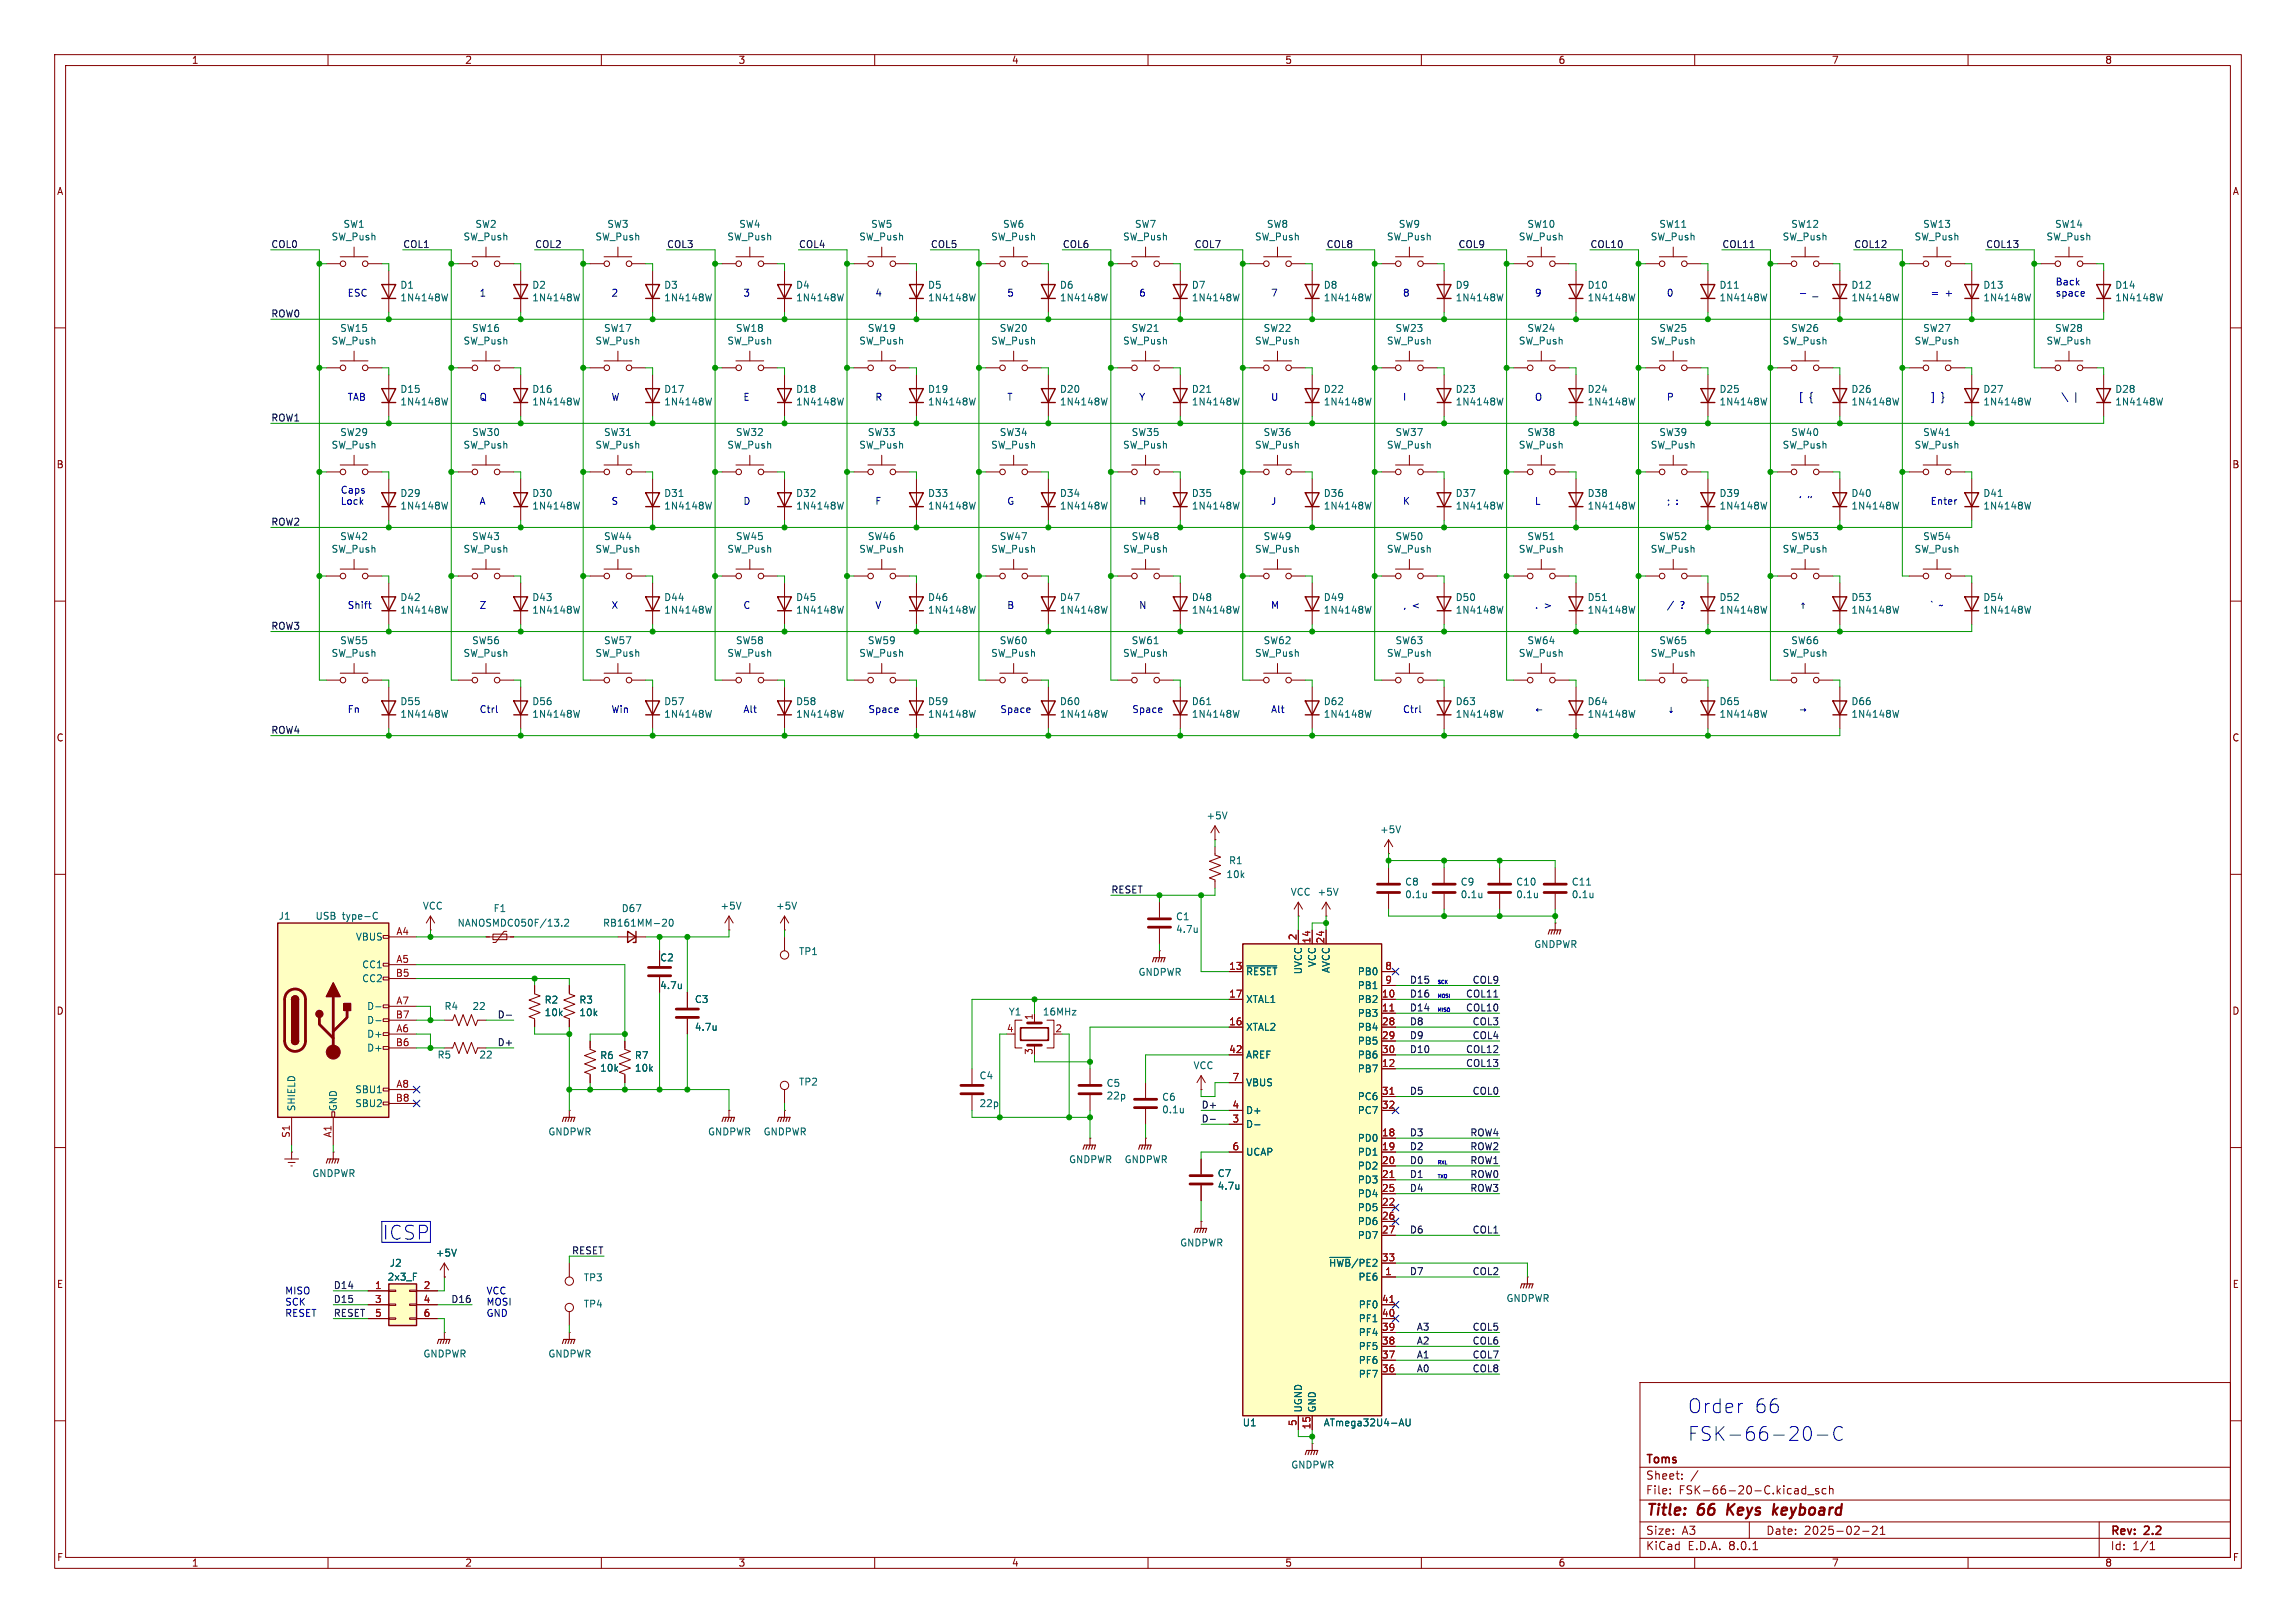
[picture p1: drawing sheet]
<svg xmlns="http://www.w3.org/2000/svg" width="420mm" height="297mm" viewBox="0 0 420 297" stroke-linecap="round" stroke-linejoin="round" font-family="sans-serif">
<defs><g id="words">
<g font-size="3.5" fill="#0000c2">
<text x="69.8" y="227.1">ICSP</text>
<text x="308.6" y="258.8">Order</text>
<text x="308.6" y="263.9">FSK-66-20-C</text>
<text x="320.8" y="258.8">66</text>
</g>
<g font-size="2.8" fill="#840000">
<text x="301" y="277.9">Title:</text>
<text x="310.6" y="277.9">66</text>
<text x="316.8" y="277.9">Keys</text>
<text x="326" y="277.9">keyboard</text>
</g>
<g font-size="2.1" fill="#840000">
<text x="301" y="268.2">Toms</text>
<text x="301" y="273.7">File:</text>
<text x="301" y="271">Sheet:</text>
<text x="307.1" y="273.7">FSK-66-20-C.kicad_sch</text>
<text x="301" y="281.1">Size:</text>
<text x="307.6" y="281.1">A3</text>
<text x="323" y="281.1">Date:</text>
<text x="330" y="281.1">2025-02-21</text>
<text x="386" y="281.3">Rev:</text>
<text x="392.4" y="281.3">2.2</text>
<text x="301" y="283.9">KiCad</text>
<text x="308.7" y="283.9">E.D.A.</text>
<text x="316.3" y="283.9">8.0.1</text>
<text x="386" y="283.9">Id:</text>
<text x="390.1" y="283.9">1/1</text>
</g>
<g font-size="1.8" fill="#840000">
<text x="35" y="11.9">1</text>
<text x="85" y="11.9">2</text>
<text x="135" y="11.9">3</text>
<text x="185" y="11.9">4</text>
<text x="235" y="11.9">5</text>
<text x="285" y="11.9">6</text>
<text x="335" y="11.9">7</text>
<text x="385" y="11.9">8</text>
<text x="10.3" y="35.9">A</text>
<text x="408.3" y="35.9">A</text>
<text x="10.3" y="85.9">B</text>
<text x="408.2" y="85.9">B</text>
<text x="10.3" y="135.9">C</text>
<text x="408.2" y="135.9">C</text>
<text x="10.3" y="185.9">D</text>
<text x="408.2" y="185.9">D</text>
<text x="10.3" y="235.9">E</text>
<text x="408.3" y="235.9">E</text>
<text x="10.3" y="285.9">F</text>
<text x="35" y="286.9">1</text>
<text x="85" y="286.9">2</text>
<text x="135" y="286.9">3</text>
<text x="185" y="286.9">4</text>
<text x="235" y="286.9">5</text>
<text x="285" y="286.9">6</text>
<text x="335" y="286.9">7</text>
<text x="385" y="286.9">8</text>
<text x="408.3" y="285.9">F</text>
</g>
<g font-size="1.8" fill="#006464">
<text x="62.7" y="41.9">SW1</text>
<text x="86.9" y="41.9">SW2</text>
<text x="111" y="41.9">SW3</text>
<text x="135.1" y="41.9">SW4</text>
<text x="159.3" y="41.9">SW5</text>
<text x="183.4" y="41.9">SW6</text>
<text x="207.5" y="41.9">SW7</text>
<text x="231.6" y="41.9">SW8</text>
<text x="255.8" y="41.9">SW9</text>
<text x="279.3" y="41.9">SW10</text>
<text x="303.4" y="41.9">SW11</text>
<text x="327.6" y="41.9">SW12</text>
<text x="351.7" y="41.9">SW13</text>
<text x="375.8" y="41.9">SW14</text>
<text x="60.6" y="44.2">SW_Push</text>
<text x="84.7" y="44.2">SW_Push</text>
<text x="108.8" y="44.2">SW_Push</text>
<text x="132.9" y="44.2">SW_Push</text>
<text x="157.1" y="44.2">SW_Push</text>
<text x="181.2" y="44.2">SW_Push</text>
<text x="205.3" y="44.2">SW_Push</text>
<text x="229.5" y="44.2">SW_Push</text>
<text x="253.6" y="44.2">SW_Push</text>
<text x="277.7" y="44.2">SW_Push</text>
<text x="301.9" y="44.2">SW_Push</text>
<text x="326" y="44.2">SW_Push</text>
<text x="350.1" y="44.2">SW_Push</text>
<text x="374.2" y="44.2">SW_Push</text>
<text x="73.1" y="53">D1</text>
<text x="97.3" y="53">D2</text>
<text x="121.4" y="53">D3</text>
<text x="145.5" y="53">D4</text>
<text x="169.7" y="53">D5</text>
<text x="193.8" y="53">D6</text>
<text x="217.9" y="53">D7</text>
<text x="242" y="53">D8</text>
<text x="266.2" y="53">D9</text>
<text x="290.3" y="53">D10</text>
<text x="314.4" y="53">D11</text>
<text x="338.6" y="53">D12</text>
<text x="362.7" y="53">D13</text>
<text x="386.8" y="53">D14</text>
<text x="73.1" y="55.3">1N4148W</text>
<text x="97.3" y="55.3">1N4148W</text>
<text x="121.4" y="55.3">1N4148W</text>
<text x="145.5" y="55.3">1N4148W</text>
<text x="169.7" y="55.3">1N4148W</text>
<text x="193.8" y="55.3">1N4148W</text>
<text x="217.9" y="55.3">1N4148W</text>
<text x="242" y="55.3">1N4148W</text>
<text x="266.2" y="55.3">1N4148W</text>
<text x="290.3" y="55.3">1N4148W</text>
<text x="314.4" y="55.3">1N4148W</text>
<text x="338.6" y="55.3">1N4148W</text>
<text x="362.7" y="55.3">1N4148W</text>
<text x="386.8" y="55.3">1N4148W</text>
<text x="60.6" y="63.2">SW_Push</text>
<text x="62.1" y="60.9">SW15</text>
<text x="84.7" y="63.2">SW_Push</text>
<text x="86.3" y="60.9">SW16</text>
<text x="108.8" y="63.2">SW_Push</text>
<text x="110.4" y="60.9">SW17</text>
<text x="132.9" y="63.2">SW_Push</text>
<text x="134.5" y="60.9">SW18</text>
<text x="157.1" y="63.2">SW_Push</text>
<text x="158.6" y="60.9">SW19</text>
<text x="181.2" y="63.2">SW_Push</text>
<text x="182.8" y="60.9">SW20</text>
<text x="205.3" y="63.2">SW_Push</text>
<text x="206.9" y="60.9">SW21</text>
<text x="229.5" y="63.2">SW_Push</text>
<text x="231" y="60.9">SW22</text>
<text x="253.6" y="63.2">SW_Push</text>
<text x="255.2" y="60.9">SW23</text>
<text x="277.7" y="63.2">SW_Push</text>
<text x="279.3" y="60.9">SW24</text>
<text x="301.9" y="63.2">SW_Push</text>
<text x="303.4" y="60.9">SW25</text>
<text x="326" y="63.2">SW_Push</text>
<text x="327.6" y="60.9">SW26</text>
<text x="350.1" y="63.2">SW_Push</text>
<text x="351.7" y="60.9">SW27</text>
<text x="374.2" y="63.2">SW_Push</text>
<text x="375.8" y="60.9">SW28</text>
<text x="73.1" y="72.1">D15</text>
<text x="73.1" y="74.4">1N4148W</text>
<text x="97.3" y="72.1">D16</text>
<text x="97.3" y="74.4">1N4148W</text>
<text x="121.4" y="72.1">D17</text>
<text x="121.4" y="74.4">1N4148W</text>
<text x="145.5" y="72.1">D18</text>
<text x="145.5" y="74.4">1N4148W</text>
<text x="169.7" y="72.1">D19</text>
<text x="169.7" y="74.4">1N4148W</text>
<text x="193.8" y="72.1">D20</text>
<text x="193.8" y="74.4">1N4148W</text>
<text x="217.9" y="72.1">D21</text>
<text x="217.9" y="74.4">1N4148W</text>
<text x="242" y="72.1">D22</text>
<text x="242" y="74.4">1N4148W</text>
<text x="266.2" y="72.1">D23</text>
<text x="266.2" y="74.4">1N4148W</text>
<text x="290.3" y="72.1">D24</text>
<text x="290.3" y="74.4">1N4148W</text>
<text x="314.4" y="72.1">D25</text>
<text x="314.4" y="74.4">1N4148W</text>
<text x="338.6" y="72.1">D26</text>
<text x="338.6" y="74.4">1N4148W</text>
<text x="362.7" y="72.1">D27</text>
<text x="362.7" y="74.4">1N4148W</text>
<text x="386.8" y="72.1">D28</text>
<text x="386.8" y="74.4">1N4148W</text>
<text x="60.6" y="82.3">SW_Push</text>
<text x="62.1" y="80">SW29</text>
<text x="84.7" y="82.3">SW_Push</text>
<text x="86.3" y="80">SW30</text>
<text x="108.8" y="82.3">SW_Push</text>
<text x="110.4" y="80">SW31</text>
<text x="132.9" y="82.3">SW_Push</text>
<text x="134.5" y="80">SW32</text>
<text x="157.1" y="82.3">SW_Push</text>
<text x="158.6" y="80">SW33</text>
<text x="181.2" y="82.3">SW_Push</text>
<text x="182.8" y="80">SW34</text>
<text x="205.3" y="82.3">SW_Push</text>
<text x="206.9" y="80">SW35</text>
<text x="229.5" y="82.3">SW_Push</text>
<text x="231" y="80">SW36</text>
<text x="253.6" y="82.3">SW_Push</text>
<text x="255.2" y="80">SW37</text>
<text x="277.7" y="82.3">SW_Push</text>
<text x="279.3" y="80">SW38</text>
<text x="301.9" y="82.3">SW_Push</text>
<text x="303.4" y="80">SW39</text>
<text x="326" y="82.3">SW_Push</text>
<text x="327.6" y="80">SW40</text>
<text x="350.1" y="82.3">SW_Push</text>
<text x="351.7" y="80">SW41</text>
<text x="73.1" y="91.1">D29</text>
<text x="73.1" y="93.4">1N4148W</text>
<text x="97.3" y="91.1">D30</text>
<text x="97.3" y="93.4">1N4148W</text>
<text x="121.4" y="91.1">D31</text>
<text x="121.4" y="93.4">1N4148W</text>
<text x="145.5" y="91.1">D32</text>
<text x="145.5" y="93.4">1N4148W</text>
<text x="169.7" y="91.1">D33</text>
<text x="169.7" y="93.4">1N4148W</text>
<text x="193.8" y="91.1">D34</text>
<text x="193.8" y="93.4">1N4148W</text>
<text x="217.9" y="91.1">D35</text>
<text x="217.9" y="93.4">1N4148W</text>
<text x="242" y="91.1">D36</text>
<text x="242" y="93.4">1N4148W</text>
<text x="266.2" y="91.1">D37</text>
<text x="266.2" y="93.4">1N4148W</text>
<text x="290.3" y="91.1">D38</text>
<text x="290.3" y="93.4">1N4148W</text>
<text x="314.4" y="91.1">D39</text>
<text x="314.4" y="93.4">1N4148W</text>
<text x="338.6" y="91.1">D40</text>
<text x="338.6" y="93.4">1N4148W</text>
<text x="362.7" y="91.1">D41</text>
<text x="362.7" y="93.4">1N4148W</text>
<text x="60.6" y="101.3">SW_Push</text>
<text x="62.1" y="99">SW42</text>
<text x="84.7" y="101.3">SW_Push</text>
<text x="86.3" y="99">SW43</text>
<text x="108.8" y="101.3">SW_Push</text>
<text x="110.4" y="99">SW44</text>
<text x="132.9" y="101.3">SW_Push</text>
<text x="134.5" y="99">SW45</text>
<text x="157.1" y="101.3">SW_Push</text>
<text x="158.6" y="99">SW46</text>
<text x="181.2" y="101.3">SW_Push</text>
<text x="182.8" y="99">SW47</text>
<text x="205.3" y="101.3">SW_Push</text>
<text x="206.9" y="99">SW48</text>
<text x="229.5" y="101.3">SW_Push</text>
<text x="231" y="99">SW49</text>
<text x="253.6" y="101.3">SW_Push</text>
<text x="255.2" y="99">SW50</text>
<text x="277.7" y="101.3">SW_Push</text>
<text x="279.3" y="99">SW51</text>
<text x="301.9" y="101.3">SW_Push</text>
<text x="303.4" y="99">SW52</text>
<text x="326" y="101.3">SW_Push</text>
<text x="327.6" y="99">SW53</text>
<text x="350.1" y="101.3">SW_Push</text>
<text x="351.7" y="99">SW54</text>
<text x="73.1" y="110.2">D42</text>
<text x="73.1" y="112.5">1N4148W</text>
<text x="97.3" y="110.2">D43</text>
<text x="97.3" y="112.5">1N4148W</text>
<text x="121.4" y="110.2">D44</text>
<text x="121.4" y="112.5">1N4148W</text>
<text x="145.5" y="110.2">D45</text>
<text x="145.5" y="112.5">1N4148W</text>
<text x="169.7" y="110.2">D46</text>
<text x="169.7" y="112.5">1N4148W</text>
<text x="193.8" y="110.2">D47</text>
<text x="193.8" y="112.5">1N4148W</text>
<text x="217.9" y="110.2">D48</text>
<text x="217.9" y="112.5">1N4148W</text>
<text x="242" y="110.2">D49</text>
<text x="242" y="112.5">1N4148W</text>
<text x="266.2" y="110.2">D50</text>
<text x="266.2" y="112.5">1N4148W</text>
<text x="290.3" y="110.2">D51</text>
<text x="290.3" y="112.5">1N4148W</text>
<text x="314.4" y="110.2">D52</text>
<text x="314.4" y="112.5">1N4148W</text>
<text x="338.6" y="110.2">D53</text>
<text x="338.6" y="112.5">1N4148W</text>
<text x="362.7" y="110.2">D54</text>
<text x="362.7" y="112.5">1N4148W</text>
<text x="62.1" y="118.1">SW55</text>
<text x="86.3" y="118.1">SW56</text>
<text x="110.4" y="118.1">SW57</text>
<text x="134.5" y="118.1">SW58</text>
<text x="158.6" y="118.1">SW59</text>
<text x="182.8" y="118.1">SW60</text>
<text x="206.9" y="118.1">SW61</text>
<text x="231" y="118.1">SW62</text>
<text x="255.2" y="118.1">SW63</text>
<text x="279.3" y="118.1">SW64</text>
<text x="303.4" y="118.1">SW65</text>
<text x="327.6" y="118.1">SW66</text>
<text x="60.6" y="120.4">SW_Push</text>
<text x="84.7" y="120.4">SW_Push</text>
<text x="108.8" y="120.4">SW_Push</text>
<text x="132.9" y="120.4">SW_Push</text>
<text x="157.1" y="120.4">SW_Push</text>
<text x="181.2" y="120.4">SW_Push</text>
<text x="205.3" y="120.4">SW_Push</text>
<text x="229.5" y="120.4">SW_Push</text>
<text x="253.6" y="120.4">SW_Push</text>
<text x="277.7" y="120.4">SW_Push</text>
<text x="301.9" y="120.4">SW_Push</text>
<text x="326" y="120.4">SW_Push</text>
<text x="73.1" y="129.2">D55</text>
<text x="73.1" y="131.5">1N4148W</text>
<text x="97.3" y="129.2">D56</text>
<text x="97.3" y="131.5">1N4148W</text>
<text x="121.4" y="129.2">D57</text>
<text x="121.4" y="131.5">1N4148W</text>
<text x="145.5" y="129.2">D58</text>
<text x="145.5" y="131.5">1N4148W</text>
<text x="169.7" y="129.2">D59</text>
<text x="169.7" y="131.5">1N4148W</text>
<text x="193.8" y="129.2">D60</text>
<text x="193.8" y="131.5">1N4148W</text>
<text x="217.9" y="129.2">D61</text>
<text x="217.9" y="131.5">1N4148W</text>
<text x="242" y="129.2">D62</text>
<text x="242" y="131.5">1N4148W</text>
<text x="266.2" y="129.2">D63</text>
<text x="266.2" y="131.5">1N4148W</text>
<text x="290.3" y="129.2">D64</text>
<text x="290.3" y="131.5">1N4148W</text>
<text x="314.4" y="129.2">D65</text>
<text x="314.4" y="131.5">1N4148W</text>
<text x="338.6" y="129.2">D66</text>
<text x="338.6" y="131.5">1N4148W</text>
<text x="220.6" y="150.1">+5V</text>
<text x="252.3" y="152.7">+5V</text>
<text x="224.2" y="160.9">10k</text>
<text x="224.7" y="158.3">R1</text>
<text x="77.3" y="166.6">VCC</text>
<text x="90.2" y="167.1">F1</text>
<text x="113.6" y="167.1">D67</text>
<text x="131.7" y="166.6">+5V</text>
<text x="141.9" y="166.6">+5V</text>
<text x="236" y="164.1">VCC +5V</text>
<text x="256.9" y="162.3">C8</text>
<text x="256.9" y="164.6">0.1u</text>
<text x="267.1" y="162.3">C9</text>
<text x="267.1" y="164.6">0.1u</text>
<text x="277.3" y="162.3">C10</text>
<text x="277.3" y="164.6">0.1u</text>
<text x="287.4" y="162.3">C11</text>
<text x="287.4" y="164.6">0.1u</text>
<text x="50.9" y="168.5">J1</text>
<text x="57.6" y="168.5">USB</text>
<text x="62.6" y="168.5">type-C</text>
<text x="65" y="172.3">VBUS</text>
<text x="83.6" y="169.8">NANOSMDC050F/13.2</text>
<text x="110.2" y="169.8">RB161MM-20</text>
<text x="215" y="168.6">C1</text>
<text x="215" y="170.9">4.7u</text>
<text x="280.5" y="173.7">GNDPWR</text>
<text x="66.2" y="177.4">CC1</text>
<text x="66.2" y="179.9">CC2</text>
<text x="120.7" y="176.1">C2</text>
<text x="146.1" y="175">TP1</text>
<text x="208.2" y="178.8">GNDPWR</text>
<text x="227.8" y="178.7">~{RESET}</text>
<text x="238.4" y="178.4" transform="rotate(-90 238.4 178.4)">UVCC</text>
<text x="240.9" y="177.1" transform="rotate(-90 240.9 177.1)">VCC</text>
<text x="243.4" y="178.1" transform="rotate(-90 243.4 178.1)">AVCC</text>
<text x="248.3" y="178.7">PB0</text>
<text x="67.1" y="185">D-</text>
<text x="81.2" y="185">R4</text>
<text x="86.3" y="185">22</text>
<text x="99.5" y="183.8">R2</text>
<text x="105.9" y="183.8">R3</text>
<text x="120.7" y="181.2">4.7u</text>
<text x="127" y="183.7">C3</text>
<text x="227.8" y="183.7">XTAL1</text>
<text x="248.3" y="183.7">PB2</text>
<text x="248.3" y="181.2">PB1</text>
<text x="67.1" y="190.1">D+</text>
<text x="67.1" y="187.6">D-</text>
<text x="99.5" y="186.2">10k</text>
<text x="105.9" y="186.2">10k</text>
<text x="127" y="188.8">4.7u</text>
<text x="184.4" y="186">Y1</text>
<text x="190.7" y="186">16MHz</text>
<text x="227.8" y="188.8">XTAL2</text>
<text x="248.3" y="186.3">PB3</text>
<text x="248.3" y="188.8">PB4</text>
<text x="248.3" y="191.4">PB5</text>
<text x="67.1" y="192.6">D+</text>
<text x="79.9" y="193.9">R5</text>
<text x="87.6" y="193.9">22</text>
<text x="109.7" y="194">R6</text>
<text x="109.7" y="196.3">10k</text>
<text x="116" y="194">R7</text>
<text x="116" y="196.3">10k</text>
<text x="179.1" y="197.7">C4</text>
<text x="218.2" y="195.9">VCC</text>
<text x="227.8" y="193.9">AREF</text>
<text x="248.3" y="196.4">PB7</text>
<text x="248.3" y="193.9">PB6</text>
<text x="54.2" y="203.5" transform="rotate(-90 54.2 203.5)">SHIELD</text>
<text x="61.8" y="203.5" transform="rotate(-90 61.8 203.5)">GND</text>
<text x="64.9" y="200.3">SBU1</text>
<text x="64.9" y="202.8">SBU2</text>
<text x="146.1" y="198.9">TP2</text>
<text x="179.1" y="202.8">22p</text>
<text x="202.3" y="199.1">C5</text>
<text x="202.3" y="201.4">22p</text>
<text x="212.5" y="201.6">C6</text>
<text x="212.5" y="203.9">0.1u</text>
<text x="227.8" y="199">VBUS</text>
<text x="248.3" y="201.5">PC6</text>
<text x="100.2" y="208">GNDPWR</text>
<text x="129.4" y="208">GNDPWR</text>
<text x="139.6" y="208">GNDPWR</text>
<text x="227.8" y="206.6">D-</text>
<text x="227.8" y="204.1">D+</text>
<text x="248.3" y="209.1">PD0</text>
<text x="248.3" y="204.1">PC7</text>
<text x="57" y="215.6">GNDPWR</text>
<text x="195.5" y="213.1">GNDPWR</text>
<text x="205.6" y="213.1">GNDPWR</text>
<text x="222.6" y="215.6">C7</text>
<text x="227.8" y="211.7">UCAP</text>
<text x="248.3" y="211.7">PD1</text>
<text x="248.3" y="214.2">PD2</text>
<text x="222.6" y="217.9">4.7u</text>
<text x="248.3" y="216.8">PD3</text>
<text x="248.3" y="221.8">PD5</text>
<text x="248.3" y="219.3">PD4</text>
<text x="248.3" y="224.4">PD6</text>
<text x="248.3" y="226.9">PD7</text>
<text x="71.2" y="232">J2</text>
<text x="79.6" y="230.1">+5V</text>
<text x="215.8" y="228.3">GNDPWR</text>
<text x="243" y="232">~{HWB}/PE2</text>
<text x="70.8" y="234.5">2x3_F</text>
<text x="106.7" y="234.7">TP3</text>
<text x="106.7" y="239.5">TP4</text>
<text x="248.4" y="234.5">PE6</text>
<text x="248.5" y="239.6">PF0</text>
<text x="275.5" y="238.5">GNDPWR</text>
<text x="248.5" y="244.7">PF4</text>
<text x="248.5" y="242.2">PF1</text>
<text x="77.3" y="248.6">GNDPWR</text>
<text x="100.2" y="248.6">GNDPWR</text>
<text x="248.5" y="249.8">PF6</text>
<text x="248.5" y="247.2">PF5</text>
<text x="248.5" y="252.3">PF7</text>
<text x="227.2" y="261.2">U1</text>
<text x="238.4" y="258.6" transform="rotate(-90 238.4 258.6)">UGND</text>
<text x="240.9" y="258.6" transform="rotate(-90 240.9 258.6)">GND</text>
<text x="242" y="261.2">ATmega32U4-AU</text>
<text x="236.1" y="268.9">GNDPWR</text>
</g>
<g font-size="1.8" fill="#0f0f0f">
<text x="49.5" y="45.5">COL0</text>
<text x="73.7" y="45.5">COL1</text>
<text x="97.8" y="45.5">COL2</text>
<text x="121.9" y="45.5">COL3</text>
<text x="146" y="45.5">COL4</text>
<text x="170.2" y="45.5">COL5</text>
<text x="194.3" y="45.5">COL6</text>
<text x="218.4" y="45.5">COL7</text>
<text x="242.6" y="45.5">COL8</text>
<text x="266.7" y="45.5">COL9</text>
<text x="290.8" y="45.5">COL10</text>
<text x="315" y="45.5">COL11</text>
<text x="339.1" y="45.5">COL12</text>
<text x="363.2" y="45.5">COL13</text>
<text x="49.5" y="58.2">ROW0</text>
<text x="49.5" y="77.2">ROW1</text>
<text x="49.5" y="96.3">ROW2</text>
<text x="49.5" y="115.3">ROW3</text>
<text x="49.5" y="134.4">ROW4</text>
<text x="203.2" y="163.6">RESET</text>
<text x="257.8" y="182.6">D16</text>
<text x="257.8" y="180.1">D15</text>
<text x="257.8" y="185.2">D14</text>
<text x="268.1" y="182.6">COL11</text>
<text x="268.1" y="185.2">COL10</text>
<text x="269.3" y="180.1">COL9</text>
<text x="90.9" y="191.5">D+</text>
<text x="90.9" y="186.4">D-</text>
<text x="257.8" y="187.7">D8</text>
<text x="257.8" y="190.2">D9</text>
<text x="269.3" y="187.7">COL3</text>
<text x="269.3" y="190.2">COL4</text>
<text x="257.8" y="192.8">D10</text>
<text x="268.1" y="195.3">COL13</text>
<text x="268.1" y="192.8">COL12</text>
<text x="219.7" y="202.9">D+</text>
<text x="257.8" y="200.4">D5</text>
<text x="269.3" y="200.4">COL0</text>
<text x="219.7" y="205.5">D-</text>
<text x="257.8" y="208">D3</text>
<text x="268.9" y="208">ROW4</text>
<text x="257.8" y="213.1">D0</text>
<text x="257.8" y="215.6">D1</text>
<text x="257.8" y="210.6">D2</text>
<text x="268.9" y="210.6">ROW2</text>
<text x="268.9" y="213.1">ROW1</text>
<text x="268.9" y="215.6">ROW0</text>
<text x="257.8" y="218.2">D4</text>
<text x="268.9" y="218.2">ROW3</text>
<text x="257.8" y="225.8">D6</text>
<text x="269.3" y="225.8">COL1</text>
<text x="104.5" y="229.6">RESET</text>
<text x="257.8" y="233.4">D7</text>
<text x="269.3" y="233.4">COL2</text>
<text x="61" y="238.5">D15</text>
<text x="61" y="236">D14</text>
<text x="82.5" y="238.5">D16</text>
<text x="61" y="241">RESET</text>
<text x="259.1" y="243.6">A3</text>
<text x="269.3" y="243.6">COL5</text>
<text x="259.1" y="246.1">A2</text>
<text x="259.1" y="251.2">A0</text>
<text x="259.1" y="248.7">A1</text>
<text x="269.3" y="248.7">COL7</text>
<text x="269.3" y="246.1">COL6</text>
<text x="269.3" y="251.2">COL8</text>
</g>
<g font-size="1.8" fill="#0000c2">
<text x="375.9" y="52.3">Back</text>
<text x="63.5" y="54.4">ESC</text>
<text x="87.6" y="54.4">1</text>
<text x="111.8" y="54.4">2</text>
<text x="135.9" y="54.4">3</text>
<text x="160" y="54.4">4</text>
<text x="184.1" y="54.4">5</text>
<text x="208.3" y="54.4">6</text>
<text x="232.4" y="54.4">7</text>
<text x="256.5" y="54.4">8</text>
<text x="280.7" y="54.4">9</text>
<text x="304.8" y="54.4">0</text>
<text x="331.7" y="54.4">_</text>
<text x="353.1" y="54.4">=</text>
<text x="355.8" y="54.4">+</text>
<text x="375.9" y="54.4">space</text>
<text x="63.5" y="73.4">TAB</text>
<text x="87.6" y="73.4">Q</text>
<text x="111.8" y="73.4">W</text>
<text x="135.9" y="73.4">E</text>
<text x="160" y="73.4">R</text>
<text x="184.1" y="73.4">T</text>
<text x="208.3" y="73.4">Y</text>
<text x="232.4" y="73.4">U</text>
<text x="256.5" y="73.4">I</text>
<text x="280.7" y="73.4">O</text>
<text x="304.8" y="73.4">P</text>
<text x="328.9" y="73.4">[</text>
<text x="330.9" y="73.4">{</text>
<text x="353.1" y="73.4">]</text>
<text x="355.1" y="73.4">}</text>
<text x="377.2" y="73.4">\</text>
<text x="379.2" y="73.4">|</text>
<text x="62.2" y="90.4">Caps</text>
<text x="62.2" y="92.5">Lock</text>
<text x="87.6" y="92.5">A</text>
<text x="111.8" y="92.5">S</text>
<text x="135.9" y="92.5">D</text>
<text x="160" y="92.5">F</text>
<text x="184.1" y="92.5">G</text>
<text x="208.3" y="92.5">H</text>
<text x="232.4" y="92.5">J</text>
<text x="256.5" y="92.5">K</text>
<text x="280.7" y="92.5">L</text>
<text x="304.8" y="92.5">;</text>
<text x="306.6" y="92.5">:</text>
<text x="353.1" y="92.5">Enter</text>
<text x="63.5" y="111.5">Shift</text>
<text x="87.6" y="111.5">Z</text>
<text x="111.8" y="111.5">X</text>
<text x="135.9" y="111.5">C</text>
<text x="160" y="111.5">V</text>
<text x="184.1" y="111.5">B</text>
<text x="208.3" y="111.5">N</text>
<text x="232.4" y="111.5">M</text>
<text x="256.5" y="111.5">,</text>
<text x="258.3" y="111.5">&lt;</text>
<text x="280.7" y="111.5">.</text>
<text x="282.4" y="111.5">&gt;</text>
<text x="307.3" y="111.5">?</text>
<text x="328.9" y="111.5">þÿ!‘</text>
<text x="353.1" y="111.5">` ~</text>
<text x="63.5" y="130.6">Fn</text>
<text x="87.6" y="130.6">Ctrl</text>
<text x="111.8" y="130.6">Win</text>
<text x="135.9" y="130.6">Alt</text>
<text x="158.7" y="130.6">Space</text>
<text x="182.9" y="130.6">Space</text>
<text x="207" y="130.6">Space</text>
<text x="232.4" y="130.6">Alt</text>
<text x="256.5" y="130.6">Ctrl</text>
<text x="280.7" y="130.6">þÿ!•</text>
<text x="304.8" y="130.6">þÿ!“</text>
<text x="328.9" y="130.6">þÿ!’</text>
<text x="52.1" y="237">MISO</text>
<text x="52.1" y="239">SCK</text>
<text x="88.9" y="237">VCC</text>
<text x="88.9" y="239">MOSI</text>
<text x="52.1" y="241.1">RESET</text>
<text x="88.9" y="241.1">GND</text>
</g>
<g font-size="1.8" fill="#a90000">
<text x="72.4" y="171.2">A4</text>
<text x="237.2" y="172.2" transform="rotate(-90 237.2 172.2)">2</text>
<text x="239.8" y="172.8" transform="rotate(-90 239.8 172.8)">14</text>
<text x="242.3" y="172.8" transform="rotate(-90 242.3 172.8)">24</text>
<text x="72.3" y="178.8">B5</text>
<text x="72.4" y="176.3">A5</text>
<text x="224.7" y="177.5">13</text>
<text x="253.3" y="177.5">8</text>
<text x="72.4" y="183.9">A7</text>
<text x="224.7" y="182.6">17</text>
<text x="252.7" y="182.6">10</text>
<text x="252.7" y="185.2">11</text>
<text x="253.3" y="180.1">9</text>
<text x="72.3" y="191.5">B6</text>
<text x="72.3" y="186.4">B7</text>
<text x="72.4" y="189">A6</text>
<text x="184.1" y="189">4</text>
<text x="189" y="186.8" transform="rotate(-90 189 186.8)">1</text>
<text x="193" y="189">2</text>
<text x="224.7" y="187.7">16</text>
<text x="252.7" y="187.7">28</text>
<text x="252.7" y="190.2">29</text>
<text x="189" y="193.1" transform="rotate(-90 189 193.1)">3</text>
<text x="224.7" y="192.8">42</text>
<text x="225.4" y="197.9">7</text>
<text x="252.7" y="195.3">12</text>
<text x="252.7" y="192.8">30</text>
<text x="72.3" y="201.7">B8</text>
<text x="72.4" y="199.1">A8</text>
<text x="225.4" y="202.9">4</text>
<text x="252.7" y="200.4">31</text>
<text x="252.7" y="202.9">32</text>
<text x="53.1" y="208.3" transform="rotate(-90 53.1 208.3)">S1</text>
<text x="60.7" y="208.3" transform="rotate(-90 60.7 208.3)">A1</text>
<text x="225.4" y="205.5">3</text>
<text x="252.7" y="208">18</text>
<text x="225.4" y="210.6">6</text>
<text x="252.7" y="210.6">19</text>
<text x="252.7" y="213.1">20</text>
<text x="252.7" y="215.6">21</text>
<text x="252.7" y="220.7">22</text>
<text x="252.7" y="218.2">25</text>
<text x="252.7" y="223.3">26</text>
<text x="252.7" y="225.8">27</text>
<text x="252.7" y="230.9">33</text>
<text x="253.3" y="233.4">1</text>
<text x="68.5" y="236">1</text>
<text x="68.5" y="238.5">3</text>
<text x="77.4" y="236">2</text>
<text x="77.4" y="238.5">4</text>
<text x="252.7" y="238.5">41</text>
<text x="68.5" y="241">5</text>
<text x="77.4" y="241">6</text>
<text x="252.7" y="243.6">39</text>
<text x="252.7" y="241">40</text>
<text x="252.7" y="251.2">36</text>
<text x="252.7" y="248.7">37</text>
<text x="252.7" y="246.1">38</text>
<text x="237.2" y="261.1" transform="rotate(-90 237.2 261.1)">5</text>
<text x="239.8" y="261.7" transform="rotate(-90 239.8 261.7)">15</text>
</g>
<g font-size=".9" fill="#0000c2">
<text x="262.9" y="180.1">SCK</text>
<text x="262.9" y="185.2">MISO</text>
<text x="262.9" y="182.6">MOSI</text>
<text x="262.9" y="215.7">TXO</text>
<text x="262.9" y="213.1">RXL</text>
</g>
</g></defs>
<g fill="none" stroke="#840000" stroke-width=".18">
<path d="M10 10h400v277h-400zM12 12h396v273h-396zM60 10v2M110 10v2M160 10v2M210 10v2M260 10v2M310 10v2M360 10v2M10 60h2M95.2 49.5v7.7M360.7 49.5v7.7"/>
<path d="M373.4 48.3h2.5M375.9 47h5.1M378.5 45.2v1.8M381 48.3h2.5M384.8 49.5v7.7M408 60h2M59.7 67.3h2.5M62.2 66h5.1M64.8 64.3v1.7M67.3 67.3h2.5M107.9 67.3h2.6M110.5 66h5.1"/>
<path d="M113 64.3v1.7M115.6 67.3h2.5M360.7 68.6v7.6M384.8 68.6v7.6M71.1 87.6v7.7M107.9 86.4h2.6M110.5 85.1h5.1M113 83.3v1.8M115.6 86.4h2.5M204.5 86.4h2.5M207 85.1h5.1M209.5 83.3v1.8"/>
<path d="M212.1 86.4h2.5M312.4 87.6v7.7M10 110h2M107.9 105.4h2.6M110.5 104.1h5.1M113 102.4v1.7M115.6 105.4h2.5M119.4 106.7v7.6M143.5 106.7v7.6M408 110h2M107.9 124.5h2.6M110.5 123.2h5.1"/>
<path d="M113 121.4v1.8M115.6 124.5h2.5M119.4 125.7v7.7M132.1 124.5h2.5M134.6 123.2h5.1M137.2 121.4v1.8M139.7 124.5h2.5M10 160h2M254 158.8v2.7M264.2 158.8v2.7M274.3 158.8v2.7M284.5 158.8v2.7"/>
<path d="M408 160h2M78.7 170.2h.1M78.7 167.6l-.7 1.3M78.7 167.6v2.6M78.7 167.6l.8 1.3M88.9 171.5h5.1M90.2 170.9h2.5v1.1h-2.5zM92.7 170.4h-.5l-1.5 2.1h-.5M242.6 167.6h.1M242.6 165.1l-.8 1.3M242.6 165.1v2.5M242.6 165.1l.7 1.3"/>
<path d="M254 163.6v2.8M264.2 163.6v2.8M274.3 163.6v2.8M284.5 168.9h.1M284.5 163.6v2.8M284.5 168.9v1.3M10 210h2M52.1 212.1h2.5M52.7 212.7h1.3M53.2 213.4h.3M53.3 210.8h.1M53.3 210.8v1.3"/>
<path d="M61 210.8h.1M61 210.8v1.3M408 210h2M10 260h2M300 253h108v32h-108zM408 260h2M300 278.5h108M300 274.5h108M300 268.5h108M305.5 273.2v.2M305.5 272.5v.1M307.7 270.5v.2"/>
<path d="M307.7 269.8v.1M310.6 269.1l-1.3 1.9M320 278.5v3M329.7 273.3h.6M329.7 272.5h.6M330.3 271.9v1.5M330.7 273.5h1.1M332.7 272.5l-.4-.1-.2 .2 .1 .2 .5 .2v.3h-.6M334 272.5l-.4-.1-.3 .3v.4l.1 .2h.6M334.7 272.5l.2-.1 .3 .1 .1 .9M334.7 271.9v1.5M342.5 279.4l.6-.1 .2 .1 .1 .3-1 1.1h1"/>
<path d="M343.9 279.7l.5-.4v1.5M384 278.5v6.5M60 285v2M110 285v2M160 285v2M210 285v2M260 285v2M300 281.5h108M310 285v2M320.7 283.6h.8M340.7 280.2h1.2M343.9 280.8h.9"/>
<path d="M360 285v2M393.3 283.6h.9M393.3 282.5l.4-.4v1.5"/>
<circle cx="376.4" cy="48.3" r=".51"/>
<circle cx="380.5" cy="48.3" r=".51"/>
<circle cx="62.7" cy="67.3" r=".51"/>
<circle cx="66.8" cy="67.3" r=".51"/>
<circle cx="111" cy="67.3" r=".51"/>
<circle cx="115.1" cy="67.3" r=".51"/>
<circle cx="111" cy="86.4" r=".51"/>
<circle cx="115.1" cy="86.4" r=".51"/>
<circle cx="207.5" cy="86.4" r=".51"/>
<circle cx="211.6" cy="86.4" r=".51"/>
<circle cx="111" cy="105.4" r=".51"/>
<circle cx="115.1" cy="105.4" r=".51"/>
<circle cx="111" cy="124.5" r=".51"/>
<circle cx="115.1" cy="124.5" r=".51"/>
<circle cx="135.1" cy="124.5" r=".51"/>
<circle cx="139.2" cy="124.5" r=".51"/>
</g>
<path d="M316.2 275.2l-.3 2M317.3 275.2l-1.3 1.1M324.5 275.2l-.2 2M324.6 276.4l.4 .8M325.2 275.9l-.8 .7" fill="none" stroke="#840000" stroke-width=".4"/>
<g fill="none" stroke="#840000" stroke-width=".25">
<path d="M94 52.1h2.5l-1.3 2.5zM94 54.6h2.5M359.4 52.1h2.5l-1.2 2.5zM359.4 54.6h2.5M383.5 52.1h2.6l-1.3 2.5zM383.5 54.6h2.6M359.4 71.1h2.5l-1.2 2.6zM359.4 73.7h2.5M383.5 71.1h2.6l-1.3 2.6zM383.5 73.7h2.6M69.8 90.2h2.6l-1.3 2.5zM69.8 92.7h2.6"/>
<path d="M311.1 90.2h2.6l-1.3 2.5zM311.1 92.7h2.6M118.1 109.2h2.5l-1.2 2.6zM118.1 111.8h2.5M142.2 109.2h2.6l-1.3 2.6zM142.2 111.8h2.6M118.1 128.3h2.5l-1.2 2.5zM118.1 130.8h2.5"/>
</g>
<g fill="none" stroke="#006464" stroke-width=".18">
<path d="M106 53.8l-.3 1.3M371.4 53.8l-.3 1.3M395.6 53.8l-.3 1.3M371.4 72.8l-.3 1.3M395.6 72.8l-.3 1.3M81.9 91.9l-.3 1.3M323.2 91.9l-.3 1.3M130.1 110.9l-.3 1.3M154.3 110.9l-.3 1.3M130.1 130l-.3 1.3M102.7 169.4v.1M103.3 168.3l.5-.1 .2 .4-.8 .9h.8"/>
<path d="M244.8 162.6l-.5 1.2M260.9 163.4v.9M260.9 164.2h-.1M271.1 163.4v.9M271.1 164.2h-.1M281.2 163.4v.9M281.2 164.2h.1M290.2 162h.8M291.4 163.4v.9M291.4 164.2h-.1"/>
</g>
<path d="M252 163.3h4M252 161.8h4M262.1 163.3h4.1M262.1 161.8h4.1M272.3 163.3h4.1M272.3 161.8h4.1M282.4 163.3h4.1M282.4 161.8h4.1" fill="none" stroke="#840000" stroke-width=".51"/>
<path d="M283.2 170.9l.3-.7h2l-.3 .7M284 170.2l-.3 .7M284.5 170.2l-.3 .7M285 170.2l-.3 .7M59.7 212.9l.2-.8h2.1l-.3 .8M60.5 212.1l-.3 .8M61 212.1l-.3 .8M61.5 212.1l-.3 .8" fill="none" stroke="#840000" stroke-width=".2"/>
<path d="M71.1 234.9h5.1v7.7h-5.1z" fill="#ffffc2"/>
<g fill="none" stroke="#840000" stroke-width=".18">
<path d="M107.9 48.3h2.6M110.5 47h5.1M113 45.2v1.8M115.6 48.3h2.5M312.4 49.5v7.7M325.1 48.3h2.6M327.7 47h5M330.2 45.2v1.8M332.7 48.3h2.6M349.2 48.3h2.6M351.8 47h5.1M354.3 45.2v1.8"/>
<path d="M356.9 48.3h2.5M95.2 68.6v7.6M336.5 68.6v7.6M349.2 67.3h2.6M351.8 66h5.1M354.3 64.3v1.7M356.9 67.3h2.5M373.4 67.3h2.5M375.9 66h5.1M378.5 64.3v1.7M381 67.3h2.5M95.2 87.6v7.7"/>
<path d="M119.4 87.6v7.7M191.8 87.6v7.7M325.1 86.4h2.6M327.7 85.1h5M330.2 83.3v1.8M332.7 86.4h2.6M349.2 86.4h2.6M351.8 85.1h5.1M354.3 83.3v1.8M356.9 86.4h2.5M360.7 87.6v7.7M59.7 105.4h2.5"/>
<path d="M62.2 104.1h5.1M64.8 102.4v1.7M67.3 105.4h2.5M71.1 106.7v7.6M83.8 105.4h2.6M86.4 104.1h5M88.9 102.4v1.7M91.4 105.4h2.6M95.2 106.7v7.6M349.2 105.4h2.6M351.8 104.1h5.1M354.3 102.4v1.7"/>
<path d="M356.9 105.4h2.5M360.7 106.7v7.6M59.7 124.5h2.5M62.2 123.2h5.1M64.8 121.4v1.8M67.3 124.5h2.5M71.1 125.7v7.7M83.8 124.5h2.6M86.4 123.2h5M88.9 121.4v1.8M91.4 124.5h2.6M95.2 125.7v7.7"/>
<path d="M113 171.5h5.1M120.6 174v2.8M120.6 178.8v2.8M133.3 170.2h.1M133.3 167.6v2.6M133.3 167.6l-.7 1.3M133.3 167.6l.8 1.3M143.5 170.2h.1M143.5 167.6v2.6M143.5 171.5v2.5M143.5 167.6l-.8 1.3M143.5 167.6l.8 1.3"/>
<path d="M81.3 191.8h1.5l.4-1 .7 2 .8-2 .8 2 .7-2 .8 2 .4-1h1.5M107.9 190.5v1.5l1.1 .4-2.1 .8 2.1 .7-2.1 .8 2.1 .8-2.1 .7 1 .4v1.5M114.3 190.5v1.5l1 .4-2 .8 2 .7-2 .8 2 .8-2 .7 1 .4v1.5M125.7 181.6v2.8M125.7 186.4v2.8M143.5 199.4v2.5M104.1 203.2h.1M104.1 203.2v1.3M133.3 203.2h.1M133.3 203.2v1.3M143.5 203.2h.1M143.5 203.2v1.3"/>
<path d="M67.3 236.2h3.8M67.3 238.8h3.8M71.1 238.6h1.3v.3h-1.3zM71.1 236.1h1.3v.2h-1.3zM74.9 238.6h1.3v.3h-1.3zM74.9 236.1h1.3v.2h-1.3zM76.2 236.2h3.8M76.2 238.8h3.8M81.3 233.7h.1M81.3 231.1l-.8 1.3M81.3 231.1v2.6M81.3 231.1l.7 1.3"/>
<path d="M104.1 231.1v2.6M67.3 241.3h3.8M71.1 241.2h1.3v.2h-1.3zM74.9 241.2h1.3v.2h-1.3zM76.2 241.3h3.8M81.3 243.8h.1M81.3 243.8v1.3M104.1 243.8h.1M104.1 240v2.6M104.1 243.8v1.3"/>
<circle cx="111" cy="48.3" r=".51"/>
<circle cx="115.1" cy="48.3" r=".51"/>
<circle cx="328.2" cy="48.3" r=".51"/>
<circle cx="332.2" cy="48.3" r=".51"/>
<circle cx="352.3" cy="48.3" r=".51"/>
<circle cx="356.4" cy="48.3" r=".51"/>
<circle cx="352.3" cy="67.3" r=".51"/>
<circle cx="356.4" cy="67.3" r=".51"/>
<circle cx="376.4" cy="67.3" r=".51"/>
<circle cx="380.5" cy="67.3" r=".51"/>
<circle cx="328.2" cy="86.4" r=".51"/>
<circle cx="332.2" cy="86.4" r=".51"/>
<circle cx="352.3" cy="86.4" r=".51"/>
<circle cx="356.4" cy="86.4" r=".51"/>
<circle cx="62.7" cy="105.4" r=".51"/>
<circle cx="66.8" cy="105.4" r=".51"/>
<circle cx="86.9" cy="105.4" r=".51"/>
<circle cx="90.9" cy="105.4" r=".51"/>
<circle cx="352.3" cy="105.4" r=".51"/>
<circle cx="356.4" cy="105.4" r=".51"/>
<circle cx="62.7" cy="124.5" r=".51"/>
<circle cx="66.8" cy="124.5" r=".51"/>
<circle cx="86.9" cy="124.5" r=".51"/>
<circle cx="90.9" cy="124.5" r=".51"/>
<circle cx="143.5" cy="174.8" r=".76"/>
<circle cx="143.5" cy="198.6" r=".76"/>
<circle cx="104.1" cy="234.4" r=".76"/>
<circle cx="104.1" cy="239.3" r=".76"/>
</g>
<g fill="none" stroke="#840000" stroke-width=".25">
<path d="M311.1 52.1h2.6l-1.3 2.5zM311.1 54.6h2.6M94 71.1h2.5l-1.3 2.6zM94 73.7h2.5M335.3 71.1h2.5l-1.3 2.6zM335.3 73.7h2.5M94 90.2h2.5l-1.3 2.5zM94 92.7h2.5M118.1 90.2h2.5l-1.2 2.5zM118.1 92.7h2.5M190.5 90.2h2.5l-1.2 2.5zM190.5 92.7h2.5"/>
<path d="M359.4 90.2h2.5l-1.2 2.5zM359.4 92.7h2.5M69.8 109.2h2.6l-1.3 2.6zM69.8 111.8h2.6M94 109.2h2.5l-1.3 2.6zM94 111.8h2.5M359.4 109.2h2.5l-1.2 2.6zM359.4 111.8h2.5M69.8 128.3h2.6l-1.3 2.5zM69.8 130.8h2.6M94 128.3h2.5l-1.3 2.5zM94 130.8h2.5"/>
<path d="M114.8 170.4l1.5 1.1-1.5 1zM116.3 170.4v2.1h-.5M71.1 234.9h5.1v7.7h-5.1z"/>
</g>
<g fill="none" stroke="#006464" stroke-width=".18">
<path d="M317.3 52.8h.7M323.2 53.8l-.3 1.3M106 72.8l-.3 1.3M347.3 72.8l-.3 1.3M106 91.9l-.3 1.3M124.2 90.9h.7M130.1 91.9l-.3 1.3M202.5 91.9l-.3 1.3M365.5 90.9h.7M371.4 91.9l-.3 1.3M81.9 110.9l-.3 1.3M106 110.9l-.3 1.3"/>
<path d="M371.4 110.9l-.3 1.3M81.9 130l-.3 1.3M106 130l-.3 1.3M121.4 168.2l.4 .1 .1 .3-.8 .9h.8M122.5 168.3l.2-.1a.68 .68 0 0 1 .4 .7 .68 .68 0 0 1-.4 .6l-.3-.5zM135.5 165.1l-.4 1.3M145.7 165.1l-.4 1.3M124.6 180.1v.8M124.6 180.8v.1M131 187.7v.8M131 188.4l-.1 .1M83.5 228.6l-.4 1.3"/>
</g>
<g fill="none" stroke="#840000" stroke-width=".2">
<path d="M102.9 205.2l.2-.7h2.1l-.3 .7M103.6 204.5l-.2 .7M104.1 204.5l-.2 .7M104.6 204.5l-.2 .7M132.1 205.2l.2-.7h2.1l-.3 .7M132.8 204.5l-.2 .7M133.3 204.5l-.2 .7M133.9 204.5l-.3 .7M142.2 205.2l.3-.7h2l-.2 .7M143 204.5l-.3 .7M143.5 204.5l-.2 .7M144 204.5l-.2 .7"/>
<path d="M80 245.9l.3-.8h2l-.3 .8M80.8 245.1l-.3 .8M81.3 245.1l-.3 .8M81.8 245.1l-.3 .8M102.9 245.9l.2-.8h2.1l-.3 .8M103.6 245.1l-.2 .8M104.1 245.1l-.2 .8M104.6 245.1l-.2 .8"/>
</g>
<path d="M118.6 178.6h4.1M118.6 177h4.1M123.7 186.2h4.1M123.7 184.7h4.1" fill="none" stroke="#840000" stroke-width=".51"/>
<path d="M50.8 168.9h20.3v35.6h-20.3z" fill="#ffffc2"/>
<g fill="none" stroke="#840000" stroke-width=".18">
<path d="M59.7 48.3h2.5M62.2 47h5.1M64.8 45.2v1.8M67.3 48.3h2.5M71.1 49.5v7.7M83.8 48.3h2.6M86.4 47h5M88.9 45.2v1.8M91.4 48.3h2.6M119.4 49.5v7.7M132.1 48.3h2.5M134.6 47h5.1"/>
<path d="M137.2 45.2v1.8M139.7 48.3h2.5M143.5 49.5v7.7M156.2 48.3h2.5M158.7 47h5.1M161.3 45.2v1.8M163.8 48.3h2.6M167.6 49.5v7.7M180.3 48.3h2.6M182.9 47h5.1M185.4 45.2v1.8M188 48.3h2.5"/>
<path d="M191.8 49.5v7.7M215.9 49.5v7.7M240 49.5v7.7M264.2 49.5v7.7M288.3 49.5v7.7M336.5 49.5v7.7M71.1 68.6v7.6M83.8 67.3h2.6M86.4 66h5M88.9 64.3v1.7M91.4 67.3h2.6M119.4 68.6v7.6"/>
<path d="M132.1 67.3h2.5M134.6 66h5.1M137.2 64.3v1.7M139.7 67.3h2.5M143.5 68.6v7.6M156.2 67.3h2.5M158.7 66h5.1M161.3 64.3v1.7M163.8 67.3h2.6M167.6 68.6v7.6M180.3 67.3h2.6M182.9 66h5.1"/>
<path d="M185.4 64.3v1.7M188 67.3h2.5M191.8 68.6v7.6M204.5 67.3h2.5M207 66h5.1M209.5 64.3v1.7M212.1 67.3h2.5M215.9 68.6v7.6M228.6 67.3h2.5M231.1 66h5.1M233.7 64.3v1.7M236.2 67.3h2.6"/>
<path d="M240 68.6v7.6M252.7 67.3h2.6M255.3 66h5M257.8 64.3v1.7M260.3 67.3h2.6M264.2 68.6v7.6M276.9 67.3h2.5M279.4 66h5.1M281.9 64.3v1.7M284.5 67.3h2.5M288.3 68.6v7.6M301 67.3h2.5"/>
<path d="M303.5 66h5.1M306.1 64.3v1.7M308.6 67.3h2.5M312.4 68.6v7.6M325.1 67.3h2.6M327.7 66h5M330.2 64.3v1.7M332.7 67.3h2.6M59.7 86.4h2.5M62.2 85.1h5.1M64.8 83.3v1.8M67.3 86.4h2.5"/>
<path d="M83.8 86.4h2.6M86.4 85.1h5M88.9 83.3v1.8M91.4 86.4h2.6M132.1 86.4h2.5M134.6 85.1h5.1M137.2 83.3v1.8M139.7 86.4h2.5M143.5 87.6v7.7M156.2 86.4h2.5M158.7 85.1h5.1M161.3 83.3v1.8"/>
<path d="M163.8 86.4h2.6M167.6 87.6v7.7M180.3 86.4h2.6M182.9 85.1h5.1M185.4 83.3v1.8M188 86.4h2.5M215.9 87.6v7.7M228.6 86.4h2.5M231.1 85.1h5.1M233.7 83.3v1.8M236.2 86.4h2.6M240 87.6v7.7"/>
<path d="M252.7 86.4h2.6M255.3 85.1h5M257.8 83.3v1.8M260.3 86.4h2.6M264.2 87.6v7.7M276.9 86.4h2.5M279.4 85.1h5.1M281.9 83.3v1.8M284.5 86.4h2.5M288.3 87.6v7.7M301 86.4h2.5M303.5 85.1h5.1"/>
<path d="M306.1 83.3v1.8M308.6 86.4h2.5M336.5 87.6v7.7M132.1 105.4h2.5M134.6 104.1h5.1M137.2 102.4v1.7M139.7 105.4h2.5M156.2 105.4h2.5M158.7 104.1h5.1M161.3 102.4v1.7M163.8 105.4h2.6M167.6 106.7v7.6"/>
<path d="M180.3 105.4h2.6M182.9 104.1h5.1M185.4 102.4v1.7M188 105.4h2.5M191.8 106.7v7.6M204.5 105.4h2.5M207 104.1h5.1M209.5 102.4v1.7M212.1 105.4h2.5M215.9 106.7v7.6M228.6 105.4h2.5M231.1 104.1h5.1"/>
<path d="M233.7 102.4v1.7M236.2 105.4h2.6M240 106.7v7.6M252.7 105.4h2.6M255.3 104.1h5M257.8 102.4v1.7M260.3 105.4h2.6M264.2 106.7v7.6M276.9 105.4h2.5M279.4 104.1h5.1M281.9 102.4v1.7M284.5 105.4h2.5"/>
<path d="M288.3 106.7v7.6M301 105.4h2.5M303.5 104.1h5.1M306.1 102.4v1.7M308.6 105.4h2.5M312.4 106.7v7.6M325.1 105.4h2.6M327.7 104.1h5M330.2 102.4v1.7M332.7 105.4h2.6M336.5 106.7v7.6M143.5 125.7v7.7"/>
<path d="M156.2 124.5h2.5M158.7 123.2h5.1M161.3 121.4v1.8M163.8 124.5h2.6M167.6 125.7v7.7M180.3 124.5h2.6M182.9 123.2h5.1M185.4 121.4v1.8M188 124.5h2.5M191.8 125.7v7.7M204.5 124.5h2.5M207 123.2h5.1"/>
<path d="M209.5 121.4v1.8M212.1 124.5h2.5M215.9 125.7v7.7M228.6 124.5h2.5M231.1 123.2h5.1M233.7 121.4v1.8M236.2 124.5h2.6M240 125.7v7.7M252.7 124.5h2.6M255.3 123.2h5M257.8 121.4v1.8M260.3 124.5h2.6"/>
<path d="M264.2 125.7v7.7M276.9 124.5h2.5M279.4 123.2h5.1M281.9 121.4v1.8M284.5 124.5h2.5M288.3 125.7v7.7M301 124.5h2.5M303.5 123.2h5.1M306.1 121.4v1.8M308.6 124.5h2.5M312.4 125.7v7.7M325.1 124.5h2.6"/>
<path d="M327.7 123.2h5M330.2 121.4v1.8M332.7 124.5h2.6M336.5 125.7v7.7M222.2 153.7h.1M222.2 154.9v1.6l1.1 .3-2.1 .8 2.1 .8-2.1 .7 2.1 .8-2.1 .8 1 .3v1.6M222.2 151.1l-.7 1.3M222.2 151.1v2.6M222.2 151.1l.8 1.3M254 156.2h.1M254 153.7l-.8 1.2M254 153.7v2.5"/>
<path d="M254 153.7l.8 1.2M70.1 178.8h1v.5h-1zM70.1 176.3h1v.5h-1zM70.1 171.2h1v.5h-1zM71.1 171.5h5.1M71.1 176.5h5.1M71.1 179.1h5.1M212.1 174h.1M212.1 165.1v2.8M212.1 169.9v2.8M212.1 174v1.3M70.1 199.1h1v.5h-1z"/>
<path d="M70.1 191.5h1v.5h-1zM70.1 189h1v.5h-1zM70.1 186.4h1v.5h-1zM70.1 183.9h1v.5h-1zM71.1 189.2h5.1M71.1 184.2h5.1M71.1 199.4h5.1M71.1 191.8h5.1M71.1 186.7h5.1M81.3 186.7h1.5l.4-1 .7 2 .8-2 .8 2 .7-2 .8 2 .4-1h1.5M97.8 180.3v1.6l1 .3-2 .8 2 .8-2 .7 2 .8-2 .8 1 .3v1.6M104.1 180.3v1.6l1.1 .3-2.1 .8 2.1 .8-2.1 .7 2.1 .8-2.1 .8 1 .3v1.6"/>
<path d="M177.8 195.6v2.8M185.4 189.2h.3M186.9 186.7h-1.2v5.1h1.2M189.2 185.4v1.3M189.2 191.3v.5M191.5 186.7h1.3v5.1h-1.3M199.4 195.6v2.8M209.5 198.1v2.8M219.7 199.4h.1M219.7 196.9l-.8 1.2M219.7 196.9v2.5M219.7 196.9l.8 1.2"/>
<path d="M53.3 204.5v5.1M60.7 203.5h.5v1h-.5zM61 204.5v5.1M70.1 201.7h1v.5h-1zM71.1 201.9h5.1M177.8 200.4v2.8M199.4 208.3h.1M199.4 200.4v2.8M199.4 208.3v1.3M209.5 208.3h.1M209.5 202.9v2.8M209.5 208.3v1.3"/>
<path d="M279.4 233.7h.1M279.4 233.7v1.2M240 264.2h.1M240 264.2v1.2"/>
<circle cx="62.7" cy="48.3" r=".51"/>
<circle cx="66.8" cy="48.3" r=".51"/>
<circle cx="86.9" cy="48.3" r=".51"/>
<circle cx="90.9" cy="48.3" r=".51"/>
<circle cx="135.1" cy="48.3" r=".51"/>
<circle cx="139.2" cy="48.3" r=".51"/>
<circle cx="159.3" cy="48.3" r=".51"/>
<circle cx="163.3" cy="48.3" r=".51"/>
<circle cx="183.4" cy="48.3" r=".51"/>
<circle cx="187.5" cy="48.3" r=".51"/>
<circle cx="86.9" cy="67.3" r=".51"/>
<circle cx="90.9" cy="67.3" r=".51"/>
<circle cx="135.1" cy="67.3" r=".51"/>
<circle cx="139.2" cy="67.3" r=".51"/>
<circle cx="159.3" cy="67.3" r=".51"/>
<circle cx="163.3" cy="67.3" r=".51"/>
<circle cx="183.4" cy="67.3" r=".51"/>
<circle cx="187.5" cy="67.3" r=".51"/>
<circle cx="207.5" cy="67.3" r=".51"/>
<circle cx="211.6" cy="67.3" r=".51"/>
<circle cx="231.6" cy="67.3" r=".51"/>
<circle cx="235.7" cy="67.3" r=".51"/>
<circle cx="255.8" cy="67.3" r=".51"/>
<circle cx="259.8" cy="67.3" r=".51"/>
<circle cx="279.9" cy="67.3" r=".51"/>
<circle cx="284" cy="67.3" r=".51"/>
<circle cx="304" cy="67.3" r=".51"/>
<circle cx="308.1" cy="67.3" r=".51"/>
<circle cx="328.2" cy="67.3" r=".51"/>
<circle cx="332.2" cy="67.3" r=".51"/>
<circle cx="62.7" cy="86.4" r=".51"/>
<circle cx="66.8" cy="86.4" r=".51"/>
<circle cx="86.9" cy="86.4" r=".51"/>
<circle cx="90.9" cy="86.4" r=".51"/>
<circle cx="135.1" cy="86.4" r=".51"/>
<circle cx="139.2" cy="86.4" r=".51"/>
<circle cx="159.3" cy="86.4" r=".51"/>
<circle cx="163.3" cy="86.4" r=".51"/>
<circle cx="183.4" cy="86.4" r=".51"/>
<circle cx="187.5" cy="86.4" r=".51"/>
<circle cx="231.6" cy="86.4" r=".51"/>
<circle cx="235.7" cy="86.4" r=".51"/>
<circle cx="255.8" cy="86.4" r=".51"/>
<circle cx="259.8" cy="86.4" r=".51"/>
<circle cx="279.9" cy="86.4" r=".51"/>
<circle cx="284" cy="86.4" r=".51"/>
<circle cx="304" cy="86.4" r=".51"/>
<circle cx="308.1" cy="86.4" r=".51"/>
<circle cx="135.1" cy="105.4" r=".51"/>
<circle cx="139.2" cy="105.4" r=".51"/>
<circle cx="159.3" cy="105.4" r=".51"/>
<circle cx="163.3" cy="105.4" r=".51"/>
<circle cx="183.4" cy="105.4" r=".51"/>
<circle cx="187.5" cy="105.4" r=".51"/>
<circle cx="207.5" cy="105.4" r=".51"/>
<circle cx="211.6" cy="105.4" r=".51"/>
<circle cx="231.6" cy="105.4" r=".51"/>
<circle cx="235.7" cy="105.4" r=".51"/>
<circle cx="255.8" cy="105.4" r=".51"/>
<circle cx="259.8" cy="105.4" r=".51"/>
<circle cx="279.9" cy="105.4" r=".51"/>
<circle cx="284" cy="105.4" r=".51"/>
<circle cx="304" cy="105.4" r=".51"/>
<circle cx="308.1" cy="105.4" r=".51"/>
<circle cx="328.2" cy="105.4" r=".51"/>
<circle cx="332.2" cy="105.4" r=".51"/>
<circle cx="159.3" cy="124.5" r=".51"/>
<circle cx="163.3" cy="124.5" r=".51"/>
<circle cx="183.4" cy="124.5" r=".51"/>
<circle cx="187.5" cy="124.5" r=".51"/>
<circle cx="207.5" cy="124.5" r=".51"/>
<circle cx="211.6" cy="124.5" r=".51"/>
<circle cx="231.6" cy="124.5" r=".51"/>
<circle cx="235.7" cy="124.5" r=".51"/>
<circle cx="255.8" cy="124.5" r=".51"/>
<circle cx="259.8" cy="124.5" r=".51"/>
<circle cx="279.9" cy="124.5" r=".51"/>
<circle cx="284" cy="124.5" r=".51"/>
<circle cx="304" cy="124.5" r=".51"/>
<circle cx="308.1" cy="124.5" r=".51"/>
<circle cx="328.2" cy="124.5" r=".51"/>
<circle cx="332.2" cy="124.5" r=".51"/>
</g>
<g fill="none" stroke="#840000" stroke-width=".25">
<path d="M69.8 52.1h2.6l-1.3 2.5zM69.8 54.6h2.6M118.1 52.1h2.5l-1.2 2.5zM118.1 54.6h2.5M142.2 52.1h2.6l-1.3 2.5zM142.2 54.6h2.6M166.4 52.1h2.5l-1.3 2.5zM166.4 54.6h2.5M190.5 52.1h2.5l-1.2 2.5zM190.5 54.6h2.5M214.6 52.1h2.6l-1.3 2.5zM214.6 54.6h2.6"/>
<path d="M238.8 52.1h2.5l-1.3 2.5zM238.8 54.6h2.5M262.9 52.1h2.5l-1.2 2.5zM262.9 54.6h2.5M287 52.1h2.6l-1.3 2.5zM287 54.6h2.6M335.3 52.1h2.5l-1.3 2.5zM335.3 54.6h2.5M69.8 71.1h2.6l-1.3 2.6zM69.8 73.7h2.6M118.1 71.1h2.5l-1.2 2.6zM118.1 73.7h2.5"/>
<path d="M142.2 71.1h2.6l-1.3 2.6zM142.2 73.7h2.6M166.4 71.1h2.5l-1.3 2.6zM166.4 73.7h2.5M190.5 71.1h2.5l-1.2 2.6zM190.5 73.7h2.5M214.6 71.1h2.6l-1.3 2.6zM214.6 73.7h2.6M238.8 71.1h2.5l-1.3 2.6zM238.8 73.7h2.5M262.9 71.1h2.5l-1.2 2.6zM262.9 73.7h2.5"/>
<path d="M287 71.1h2.6l-1.3 2.6zM287 73.7h2.6M311.1 71.1h2.6l-1.3 2.6zM311.1 73.7h2.6M142.2 90.2h2.6l-1.3 2.5zM142.2 92.7h2.6M166.4 90.2h2.5l-1.3 2.5zM166.4 92.7h2.5M214.6 90.2h2.6l-1.3 2.5zM214.6 92.7h2.6M238.8 90.2h2.5l-1.3 2.5zM238.8 92.7h2.5"/>
<path d="M262.9 90.2h2.5l-1.2 2.5zM262.9 92.7h2.5M287 90.2h2.6l-1.3 2.5zM287 92.7h2.6M335.3 90.2h2.5l-1.3 2.5zM335.3 92.7h2.5M166.4 109.2h2.5l-1.3 2.6zM166.4 111.8h2.5M190.5 109.2h2.5l-1.2 2.6zM190.5 111.8h2.5M214.6 109.2h2.6l-1.3 2.6zM214.6 111.8h2.6"/>
<path d="M238.8 109.2h2.5l-1.3 2.6zM238.8 111.8h2.5M262.9 109.2h2.5l-1.2 2.6zM262.9 111.8h2.5M287 109.2h2.6l-1.3 2.6zM287 111.8h2.6M311.1 109.2h2.6l-1.3 2.6zM311.1 111.8h2.6M335.3 109.2h2.5l-1.3 2.6zM335.3 111.8h2.5M142.2 128.3h2.6l-1.3 2.5zM142.2 130.8h2.6"/>
<path d="M166.4 128.3h2.5l-1.3 2.5zM166.4 130.8h2.5M190.5 128.3h2.5l-1.2 2.5zM190.5 130.8h2.5M214.6 128.3h2.6l-1.3 2.5zM214.6 130.8h2.6M238.8 128.3h2.5l-1.3 2.5zM238.8 130.8h2.5M262.9 128.3h2.5l-1.2 2.5zM262.9 130.8h2.5M287 128.3h2.6l-1.3 2.5zM287 130.8h2.6"/>
<path d="M311.1 128.3h2.6l-1.3 2.5zM311.1 130.8h2.6M335.3 128.3h2.5l-1.3 2.5zM335.3 130.8h2.5M50.8 168.9h20.3v35.6h-20.3zM53.3 190.5a.64 .64 0 0 0 .7 .6 .64 .64 0 0 0 .6-.6M53.3 182.9a.64 .64 0 0 1 .7-.7 .64 .64 0 0 1 .6 .7"/>
</g>
<g fill="none" stroke="#840000" stroke-width=".51">
<path d="M210.1 169.7h4M210.1 168.1h4M52.6 181.5a1.91 1.91 0 0 1 2.1-.4 1.91 1.91 0 0 1 1.2 1.8v7.6a1.91 1.91 0 0 1-1.9 1.9 1.91 1.91 0 0 1-1.9-1.9v-7.8l.1-.6zM58.4 186.2v1.3l2.6 2.5M61 182.4v10.1M63.5 184.9v1.3l-2.5 2.5M175.8 198.6h4M188 187.2h2.5M188 191.3h2.5M197.4 198.6h4M175.8 200.2h4M197.4 200.2h4"/>
<path d="M207.5 202.7h4.1M207.5 201.2h4.1"/>
</g>
<g fill="#840000" stroke="#840000" stroke-width=".25">
<path d="M53.3 190.5h1.3a.64 .64 0 0 1-.6 .6 .64 .64 0 0 1-.7-.6z"/>
<path d="M53.3 182.9h1.3v7.6h-1.3z"/>
<path d="M53.5 182.4a.64 .64 0 0 1 .7-.1 .64 .64 0 0 1 .4 .6h-1.3z"/>
<path d="M61 179.8l1.2 2.6h-2.5z"/>
<path d="M62.9 183.6h1.2v1.3h-1.2z"/>
<circle cx="58.4" cy="185.5" r=".63"/>
</g>
<circle cx="61" cy="192.5" r="1.27" fill="#840000" stroke="#840000" stroke-width=".18"/>
<g fill="none" stroke="#006464" stroke-width=".18">
<path d="M81.9 53.8l-.3 1.3M130.1 53.8l-.3 1.3M154.3 53.8l-.3 1.3M178.4 53.8l-.3 1.3M202.5 53.8l-.3 1.3M226.7 53.8l-.3 1.3M250.8 53.8l-.3 1.3M274.9 53.8l-.3 1.3M299.1 53.8l-.3 1.3M347.3 53.8l-.3 1.3M81.9 72.8l-.3 1.3M130.1 72.8l-.3 1.3"/>
<path d="M154.3 72.8l-.3 1.3M178.4 72.8l-.3 1.3M202.5 72.8l-.3 1.3M220.7 71.8h.8M226.7 72.8l-.3 1.3M250.8 72.8l-.3 1.3M274.9 72.8l-.3 1.3M299.1 72.8l-.3 1.3M323.2 72.8l-.3 1.3M154.3 91.9l-.3 1.3M178.4 91.9l-.3 1.3M226.7 91.9l-.3 1.3"/>
<path d="M250.8 91.9l-.3 1.3M274.9 91.9l-.3 1.3M299.1 91.9l-.3 1.3M347.3 91.9l-.3 1.3M178.4 110.9l-.3 1.3M202.5 110.9l-.3 1.3M226.7 110.9l-.3 1.3M250.8 110.9l-.3 1.3M274.9 110.9l-.3 1.3M293.1 109.9h.8M299.1 110.9l-.3 1.3M323.2 110.9l-.3 1.3"/>
<path d="M347.3 110.9l-.3 1.3M154.3 130l-.3 1.3M178.4 130l-.3 1.3M202.5 130l-.3 1.3M220.7 129h.8M226.7 130l-.3 1.3M250.8 130l-.3 1.3M274.9 130l-.3 1.3M299.1 130l-.3 1.3M323.2 130l-.3 1.3M347.3 130l-.3 1.3M224.4 148.6l-.4 1.3"/>
<path d="M256.2 151.1l-.4 1.3M68.3 167.9l.4 .3 .3-.1M69 167.1l-.3-.2-.4 .4M219 169.8v.8M219 170.5l-.1 .1M68.7 184.2h1M68.7 186.8h1M216.5 202.8v.9M216.5 203.5l-.1 .1"/>
</g>
<g fill="none" stroke="#840000" stroke-width=".2">
<path d="M210.8 176l.3-.7h2l-.2 .7M211.6 175.3l-.3 .7M212.1 175.3l-.3 .7M212.6 175.3l-.3 .7M198.1 210.3l.3-.7h2l-.2 .7M198.9 209.6l-.3 .7M199.4 209.6l-.3 .7M199.9 209.6l-.3 .7M208.3 210.3l.2-.7h2.1l-.3 .7M209 209.6l-.2 .7M209.5 209.6l-.2 .7M210.1 209.6l-.3 .7"/>
<path d="M278.1 235.7l.3-.8h2l-.2 .8M278.9 234.9l-.3 .8M279.4 234.9l-.3 .8M279.9 234.9l-.2 .8M238.8 266.2l.2-.8h2l-.2 .8M239.5 265.4l-.2 .8M240 265.4l-.2 .8M240.5 265.4l-.2 .8"/>
</g>
<path d="M186.7 188.1h5.1v2.3h-5.1z" fill="none" stroke="#840000" stroke-width=".3"/>
<path d="M227.3 172.7h25.4v86.4h-25.4z" fill="#ffffc2"/>
<path d="M227.3 172.7h25.4v86.4h-25.4z" fill="none" stroke="#840000" stroke-width=".25"/>
<g fill="none" stroke="#840000" stroke-width=".18">
<path d="M204.5 48.3h2.5M207 47h5.1M209.5 45.2v1.8M212.1 48.3h2.5M228.6 48.3h2.5M231.1 47h5.1M233.7 45.2v1.8M236.2 48.3h2.6M252.7 48.3h2.6M255.3 47h5M257.8 45.2v1.8M260.3 48.3h2.6"/>
<path d="M276.9 48.3h2.5M279.4 47h5.1M281.9 45.2v1.8M284.5 48.3h2.5M301 48.3h2.5M303.5 47h5.1M306.1 45.2v1.8M308.6 48.3h2.5M120.6 174v2.8M120.6 178.8v2.8M224.8 177.8h2.5M237.5 167.6h.1"/>
<path d="M237.5 165.1v2.5M237.5 170.2v2.5M237.5 165.1l-.8 1.3M237.5 165.1l.8 1.3M240 170.2v2.5M242.6 170.2v2.5M252.7 177.8h2.6M97.8 180.3v1.3M97.8 186.7v1.3M104.1 180.3v1.3M104.1 186.7v1.3M107.9 190.5v1.3"/>
<path d="M107.9 196.9v1.2M114.3 190.5v1.3M114.3 196.9v1.2M125.7 181.6v2.8M125.7 186.4v2.8M224.8 182.9h2.5M224.8 188h2.5M224.8 193h2.5M224.8 198.1h2.5M252.7 182.9h2.6M252.7 185.4h2.6M252.7 195.6h2.6"/>
<path d="M252.7 188h2.6M252.7 190.5h2.6M252.7 193h2.6M252.7 180.3h2.6M219.7 212.1v2.8M219.7 216.9v2.8M224.8 210.8h2.5M224.8 205.7h2.5M224.8 203.2h2.5M252.7 208.3h2.6M252.7 210.8h2.6M252.7 213.4h2.6"/>
<path d="M252.7 215.9h2.6M252.7 218.4h2.6M252.7 200.7h2.6M252.7 203.2h2.6M67.3 238.8h3.8M67.3 236.2h3.8M76.2 238.8h3.8M76.2 236.2h3.8M81.3 233.7h.1M219.7 223.5h.1M219.7 223.5v1.3M252.7 233.7h2.6"/>
<path d="M252.7 221h2.6M252.7 223.5h2.6M252.7 226.1h2.6M252.7 231.1h2.6M252.7 238.8h2.6M67.3 241.3h3.8M76.2 241.3h3.8M237.5 259.1v2.5M240 259.1v2.5M252.7 251.5h2.6M252.7 248.9h2.6M252.7 246.4h2.6"/>
<path d="M252.7 243.8h2.6M252.7 241.3h2.6"/>
<circle cx="207.5" cy="48.3" r=".51"/>
<circle cx="211.6" cy="48.3" r=".51"/>
<circle cx="231.6" cy="48.3" r=".51"/>
<circle cx="235.7" cy="48.3" r=".51"/>
<circle cx="255.8" cy="48.3" r=".51"/>
<circle cx="259.8" cy="48.3" r=".51"/>
<circle cx="279.9" cy="48.3" r=".51"/>
<circle cx="284" cy="48.3" r=".51"/>
<circle cx="304" cy="48.3" r=".51"/>
<circle cx="308.1" cy="48.3" r=".51"/>
</g>
<path d="M254.2 185h.8M254.2 215.5h.8M254.2 200.2h.8M254.2 238.3h.8" fill="none" stroke="#a90000" stroke-width=".18"/>
<g fill="none" stroke="#006464" stroke-width=".18">
<path d="M228.1 176.8h5.5M124.6 180.1v.8M124.6 180.8v.1M131 187.7v.8M131 188.4l-.1 .1M226.6 216.8v.8M226.6 217.5v.1M229.5 205.8h1M83.5 228.6l-.4 1.3M243.2 230.1h3.8M256.4 259.7l.4 1.2M257.2 259.7v1l.2 .2h.4l.1-.2v-1"/>
<path d="M256.1 260.6h.6"/>
</g>
<path d="M218.4 225.6l.3-.8h2l-.2 .8M219.2 224.8l-.3 .8M219.7 224.8l-.2 .8M220.2 224.8l-.2 .8" fill="none" stroke="#840000" stroke-width=".2"/>
<path d="M217.7 216.7h4M217.7 215.1h4" fill="none" stroke="#840000" stroke-width=".51"/>
<path d="M320.1 45.3h.8M92.6 185.8h1M273.3 182.5h.7M221.4 204.8h1" fill="none" stroke="#0f0f0f" stroke-width=".18"/>
<g fill="none" stroke="#0000c2" stroke-width=".18">
<path d="M329.3 53.7h1M381.1 53.3l.2 .4-.6 .1M381.2 54.1l-.1 .1M329.4 90.8l-.1 .3M330.9 90.8l-.1 .3M331.4 90.8l-.1 .3M357.8 91.4h.1M67.4 110.5h.5M67.6 111.2l.3 .1M306.1 110l-1.1 1.6M90.9 130.3l.1 .1M259.8 130.3l.1 .1"/>
<path d="M69.8 223.5h8.9M69.8 227.3h8.9M330.5 261.1a.65 .65 0 0 1 .7 .4 1.49 1.49 0 0 1-.5 2.1h-.2M332.4 262.6h2M337 261.3a.95 .95 0 0 0-1.1-.1 .95 .95 0 0 0-.5 .9 1.08 1.08 0 0 0 .3 1.2 1.08 1.08 0 0 0 1.2 .2l.1-.2"/>
</g>
<g fill="none" stroke="#009600" stroke-width=".18">
<path d="M49.5 45.7h8.9v78.8h1.3M58.4 48.3h1.3M69.8 48.3h1.3v1.2M71.1 57.2v1.2M73.7 45.7h8.8v78.8h1.3M82.5 48.3h1.3M94 48.3h1.2v1.2M95.2 57.2v1.2M97.8 45.7h8.9v78.8h1.2M106.7 48.3h1.2M118.1 48.3h1.3v1.2M119.4 57.2v1.2"/>
<path d="M121.9 45.7h8.9v78.8h1.3M130.8 48.3h1.3M142.2 48.3h1.3v1.2M143.5 57.2v1.2M146 45.7h8.9v78.8h1.3M154.9 48.3h1.3M166.4 48.3h1.2v1.2M167.6 57.2v1.2M170.2 45.7h8.9v78.8h1.2M179.1 48.3h1.2M190.5 48.3h1.3v1.2M191.8 57.2v1.2"/>
<path d="M194.3 45.7h8.9v78.8h1.3M203.2 48.3h1.3M214.6 48.3h1.3v1.2M215.9 57.2v1.2M218.4 45.7h8.9v78.8h1.3M227.3 48.3h1.3M238.8 48.3h1.2v1.2M240 57.2v1.2M242.6 45.7h8.9v78.8h1.2M251.5 48.3h1.2M262.9 48.3h1.3v1.2M264.2 57.2v1.2"/>
<path d="M266.7 45.7h8.9v78.8h1.3M275.6 48.3h1.3M287 48.3h1.3v1.2M288.3 57.2v1.2M290.8 45.7h8.9v78.8h1.3M299.7 48.3h1.3M311.1 48.3h1.3v1.2M312.4 57.2v1.2M315 45.7h8.8v78.8h1.3M323.8 48.3h1.3M335.3 48.3h1.2v1.2M336.5 57.2v1.2"/>
<path d="M339.1 45.7h8.9v59.7h1.2M348 48.3h1.2M359.4 48.3h1.3v1.2M360.7 57.2v1.2M363.2 45.7h8.9v21.6h1.3M372.1 48.3h1.3M383.5 48.3h1.3v1.2M384.8 57.2v1.2h-335.3M58.4 67.3h1.3M69.8 67.3h1.3v1.3M71.1 76.2v1.3M82.5 67.3h1.3"/>
<path d="M94 67.3h1.2v1.3M95.2 76.2v1.3M106.7 67.3h1.2M118.1 67.3h1.3v1.3M119.4 76.2v1.3M130.8 67.3h1.3M142.2 67.3h1.3v1.3M143.5 76.2v1.3M154.9 67.3h1.3M166.4 67.3h1.2v1.3M167.6 76.2v1.3M179.1 67.3h1.2"/>
<path d="M190.5 67.3h1.3v1.3M191.8 76.2v1.3M203.2 67.3h1.3M214.6 67.3h1.3v1.3M215.9 76.2v1.3M227.3 67.3h1.3M238.8 67.3h1.2v1.3M240 76.2v1.3M251.5 67.3h1.2M262.9 67.3h1.3v1.3M264.2 76.2v1.3M275.6 67.3h1.3"/>
<path d="M287 67.3h1.3v1.3M288.3 76.2v1.3M299.7 67.3h1.3M311.1 67.3h1.3v1.3M312.4 76.2v1.3M323.8 67.3h1.3M335.3 67.3h1.2v1.3M336.5 76.2v1.3M348 67.3h1.2M359.4 67.3h1.3v1.3M360.7 76.2v1.3M383.5 67.3h1.3v1.3"/>
<path d="M384.8 76.2v1.3h-335.3M58.4 86.4h1.3M69.8 86.4h1.3v1.2M71.1 95.3v1.2M82.5 86.4h1.3M94 86.4h1.2v1.2M95.2 95.3v1.2M106.7 86.4h1.2M118.1 86.4h1.3v1.2M119.4 95.3v1.2M130.8 86.4h1.3M142.2 86.4h1.3v1.2"/>
<path d="M143.5 95.3v1.2M154.9 86.4h1.3M166.4 86.4h1.2v1.2M167.6 95.3v1.2M179.1 86.4h1.2M190.5 86.4h1.3v1.2M191.8 95.3v1.2M203.2 86.4h1.3M214.6 86.4h1.3v1.2M215.9 95.3v1.2M227.3 86.4h1.3M238.8 86.4h1.2v1.2"/>
<path d="M240 95.3v1.2M251.5 86.4h1.2M262.9 86.4h1.3v1.2M264.2 95.3v1.2M275.6 86.4h1.3M287 86.4h1.3v1.2M288.3 95.3v1.2M299.7 86.4h1.3M311.1 86.4h1.3v1.2M312.4 95.3v1.2M323.8 86.4h1.3M335.3 86.4h1.2v1.2"/>
<path d="M336.5 95.3v1.2M348 86.4h1.2M359.4 86.4h1.3v1.2M360.7 95.3v1.2h-311.2M58.4 105.4h1.3M69.8 105.4h1.3v1.3M71.1 114.3v1.3M82.5 105.4h1.3M94 105.4h1.2v1.3M95.2 114.3v1.3M106.7 105.4h1.2M118.1 105.4h1.3v1.3"/>
<path d="M119.4 114.3v1.3M130.8 105.4h1.3M142.2 105.4h1.3v1.3M143.5 114.3v1.3M154.9 105.4h1.3M166.4 105.4h1.2v1.3M167.6 114.3v1.3M179.1 105.4h1.2M190.5 105.4h1.3v1.3M191.8 114.3v1.3M203.2 105.4h1.3M214.6 105.4h1.3v1.3"/>
<path d="M215.9 114.3v1.3M227.3 105.4h1.3M238.8 105.4h1.2v1.3M240 114.3v1.3M251.5 105.4h1.2M262.9 105.4h1.3v1.3M264.2 114.3v1.3M275.6 105.4h1.3M287 105.4h1.3v1.3M288.3 114.3v1.3M299.7 105.4h1.3M311.1 105.4h1.3v1.3"/>
<path d="M312.4 114.3v1.3M323.8 105.4h1.3M335.3 105.4h1.2v1.3M336.5 114.3v1.3M359.4 105.4h1.3v1.3M360.7 114.3v1.3h-311.2M69.8 124.5h1.3v1.2M71.1 133.4v1.2M94 124.5h1.2v1.2M95.2 133.4v1.2M118.1 124.5h1.3v1.2M119.4 133.4v1.2"/>
<path d="M142.2 124.5h1.3v1.2M143.5 133.4v1.2M166.4 124.5h1.2v1.2M167.6 133.4v1.2M190.5 124.5h1.3v1.2M191.8 133.4v1.2M214.6 124.5h1.3v1.2M215.9 133.4v1.2M238.8 124.5h1.2v1.2M240 133.4v1.2M262.9 124.5h1.3v1.2M264.2 133.4v1.2"/>
<path d="M287 124.5h1.3v1.2M288.3 133.4v1.2M311.1 124.5h1.3v1.2M312.4 133.4v1.2M335.3 124.5h1.2v1.2M336.5 133.4v1.2h-287M222.2 153.7v1.2M254 156.2v2.6M254 157.5h30.5v1.3M264.2 157.5v1.3M274.3 157.5v1.3M76.2 171.5h12.7"/>
<path d="M76.2 176.5h38.1v14M76.2 179.1h27.9v1.2M78.7 170.2v1.3M94 171.5h19M97.8 179.1v1.2M120.6 171.5v2.5M125.7 171.5v10.1M133.3 170.2v1.3h-15.2M143.5 170.2v1.3M212.1 163.8v1.3M212.1 172.7v1.3M219.7 163.8v14h5.1"/>
<path d="M222.2 162.6v1.2h-19M237.5 167.6v2.6M242.6 168.9h-2.6v1.3M242.6 167.6v2.6M254 166.4v1.2h30.5M264.2 166.4v1.2M274.3 166.4v1.2M284.5 166.4v2.5M76.2 189.2h2.5v2.6M76.2 186.7h5.1M76.2 184.2h2.5v2.5M76.2 191.8h5.1"/>
<path d="M88.9 186.7h5.1M88.9 191.8h5.1M97.8 188v1.2h6.3M104.1 199.4h29.2v3.8M104.1 188v15.2M107.9 198.1v1.3M114.3 189.2h-6.4v1.3M114.3 198.1v1.3M120.6 181.6v17.8M125.7 189.2v10.2M184.1 189.2h-1.2v15.3M189.2 182.9v2.5"/>
<path d="M189.2 193v1.3h10.2M194.3 189.2h1.3v15.3M224.8 198.1h-2.6v2.6h-2.5v-1.3M224.8 188h-25.4v7.6M224.8 193h-15.3v5.1M224.8 182.9h-47v12.7M255.3 193h19M255.3 182.9h19M255.3 188h19M255.3 195.6h19M255.3 185.4h19M255.3 180.3h19"/>
<path d="M255.3 190.5h19M53.3 209.6v1.2M61 209.6v1.2M143.5 201.9v1.3M177.8 203.2v1.3h21.6M199.4 203.2v5.1M209.5 205.7v2.6M219.7 219.7v3.8M219.7 205.7h5.1M219.7 203.2h5.1M224.8 210.8h-5.1v1.3M255.3 215.9h19"/>
<path d="M255.3 210.8h19M255.3 213.4h19M255.3 208.3h19M255.3 218.4h19M255.3 200.7h19M61 236.2h6.3M61 238.8h6.3M80 238.8h6.4M81.3 233.7v2.5h-1.3M110.5 229.9h-6.4v1.2M255.3 226.1h19M255.3 231.1h24.1v2.6"/>
<path d="M255.3 233.7h19M61 241.3h6.3M80 241.3h1.3v2.5M104.1 242.6v1.2M255.3 251.5h19M255.3 243.8h19M255.3 248.9h19M255.3 246.4h19M237.5 261.6v1.3h2.5M240 261.6v2.6"/>
</g>
<g fill="none" stroke="#000084" stroke-width=".18">
<path d="M254.7 177.2l1.2 1.2M255.9 177.2l-1.2 1.2M75.6 198.8l1.2 1.2M76.8 198.8l-1.2 1.2M75.6 201.3l1.2 1.2M76.8 201.3l-1.2 1.2M254.7 202.6l1.2 1.2M255.9 202.6l-1.2 1.2M254.7 222.9l1.2 1.2M254.7 238.2l1.2 1.2M254.7 220.4l1.2 1.2M255.9 222.9l-1.2 1.2"/>
<path d="M255.9 238.2l-1.2 1.2M255.9 220.4l-1.2 1.2M254.7 240.7l1.2 1.2M255.9 240.7l-1.2 1.2"/>
</g>
<g fill="#009600" stroke="#009600" stroke-width=".18">
<circle cx="360.7" cy="58.4" r=".46"/>
<circle cx="360.7" cy="77.5" r=".46"/>
<circle cx="336.5" cy="77.5" r=".46"/>
<circle cx="372.1" cy="48.3" r=".46"/>
<circle cx="336.5" cy="96.5" r=".46"/>
<circle cx="348" cy="86.4" r=".46"/>
<circle cx="323.8" cy="86.4" r=".46"/>
<circle cx="312.4" cy="58.4" r=".46"/>
<circle cx="323.8" cy="48.3" r=".46"/>
<circle cx="336.5" cy="58.4" r=".46"/>
<circle cx="348" cy="67.3" r=".46"/>
<circle cx="323.8" cy="67.3" r=".46"/>
<circle cx="312.4" cy="77.5" r=".46"/>
<circle cx="348" cy="48.3" r=".46"/>
<circle cx="312.4" cy="115.6" r=".46"/>
<circle cx="312.4" cy="134.6" r=".46"/>
<circle cx="336.5" cy="115.6" r=".46"/>
<circle cx="323.8" cy="105.4" r=".46"/>
<circle cx="179.1" cy="105.4" r=".46"/>
<circle cx="154.9" cy="105.4" r=".46"/>
<circle cx="167.6" cy="134.6" r=".46"/>
<circle cx="191.8" cy="77.5" r=".46"/>
<circle cx="179.1" cy="86.4" r=".46"/>
<circle cx="167.6" cy="77.5" r=".46"/>
<circle cx="167.6" cy="96.5" r=".46"/>
<circle cx="191.8" cy="115.6" r=".46"/>
<circle cx="167.6" cy="115.6" r=".46"/>
<circle cx="143.5" cy="96.5" r=".46"/>
<circle cx="143.5" cy="77.5" r=".46"/>
<circle cx="130.8" cy="105.4" r=".46"/>
<circle cx="130.8" cy="86.4" r=".46"/>
<circle cx="154.9" cy="86.4" r=".46"/>
<circle cx="154.9" cy="67.3" r=".46"/>
<circle cx="179.1" cy="67.3" r=".46"/>
<circle cx="167.6" cy="58.4" r=".46"/>
<circle cx="154.9" cy="48.3" r=".46"/>
<circle cx="191.8" cy="58.4" r=".46"/>
<circle cx="179.1" cy="48.3" r=".46"/>
<circle cx="119.4" cy="58.4" r=".46"/>
<circle cx="130.8" cy="48.3" r=".46"/>
<circle cx="130.8" cy="67.3" r=".46"/>
<circle cx="143.5" cy="58.4" r=".46"/>
<circle cx="106.7" cy="86.4" r=".46"/>
<circle cx="106.7" cy="67.3" r=".46"/>
<circle cx="119.4" cy="77.5" r=".46"/>
<circle cx="95.2" cy="77.5" r=".46"/>
<circle cx="82.5" cy="48.3" r=".46"/>
<circle cx="106.7" cy="48.3" r=".46"/>
<circle cx="71.1" cy="58.4" r=".46"/>
<circle cx="82.5" cy="67.3" r=".46"/>
<circle cx="95.2" cy="58.4" r=".46"/>
<circle cx="58.4" cy="48.3" r=".46"/>
<circle cx="71.1" cy="77.5" r=".46"/>
<circle cx="58.4" cy="67.3" r=".46"/>
<circle cx="264.2" cy="134.6" r=".46"/>
<circle cx="240" cy="115.6" r=".46"/>
<circle cx="240" cy="134.6" r=".46"/>
<circle cx="227.3" cy="105.4" r=".46"/>
<circle cx="212.1" cy="163.8" r=".46"/>
<circle cx="215.9" cy="115.6" r=".46"/>
<circle cx="215.9" cy="134.6" r=".46"/>
<circle cx="264.2" cy="115.6" r=".46"/>
<circle cx="288.3" cy="134.6" r=".46"/>
<circle cx="288.3" cy="115.6" r=".46"/>
<circle cx="215.9" cy="96.5" r=".46"/>
<circle cx="191.8" cy="96.5" r=".46"/>
<circle cx="203.2" cy="105.4" r=".46"/>
<circle cx="191.8" cy="134.6" r=".46"/>
<circle cx="227.3" cy="86.4" r=".46"/>
<circle cx="215.9" cy="77.5" r=".46"/>
<circle cx="203.2" cy="86.4" r=".46"/>
<circle cx="203.2" cy="67.3" r=".46"/>
<circle cx="240" cy="262.9" r=".46"/>
<circle cx="195.6" cy="204.5" r=".46"/>
<circle cx="199.4" cy="204.5" r=".46"/>
<circle cx="182.9" cy="204.5" r=".46"/>
<circle cx="189.2" cy="182.9" r=".46"/>
<circle cx="199.4" cy="194.3" r=".46"/>
<circle cx="240" cy="77.5" r=".46"/>
<circle cx="227.3" cy="67.3" r=".46"/>
<circle cx="203.2" cy="48.3" r=".46"/>
<circle cx="251.5" cy="48.3" r=".46"/>
<circle cx="227.3" cy="48.3" r=".46"/>
<circle cx="242.6" cy="168.9" r=".46"/>
<circle cx="219.7" cy="163.8" r=".46"/>
<circle cx="254" cy="157.5" r=".46"/>
<circle cx="264.2" cy="167.6" r=".46"/>
<circle cx="274.3" cy="167.6" r=".46"/>
<circle cx="264.2" cy="157.5" r=".46"/>
<circle cx="274.3" cy="157.5" r=".46"/>
<circle cx="284.5" cy="167.6" r=".46"/>
<circle cx="58.4" cy="105.4" r=".46"/>
<circle cx="58.4" cy="86.4" r=".46"/>
<circle cx="71.1" cy="96.5" r=".46"/>
<circle cx="71.1" cy="134.6" r=".46"/>
<circle cx="82.5" cy="86.4" r=".46"/>
<circle cx="71.1" cy="115.6" r=".46"/>
<circle cx="82.5" cy="105.4" r=".46"/>
<circle cx="95.2" cy="134.6" r=".46"/>
<circle cx="143.5" cy="134.6" r=".46"/>
<circle cx="119.4" cy="134.6" r=".46"/>
<circle cx="95.2" cy="96.5" r=".46"/>
<circle cx="119.4" cy="96.5" r=".46"/>
<circle cx="119.4" cy="115.6" r=".46"/>
<circle cx="95.2" cy="115.6" r=".46"/>
<circle cx="143.5" cy="115.6" r=".46"/>
<circle cx="106.7" cy="105.4" r=".46"/>
<circle cx="78.7" cy="171.5" r=".46"/>
<circle cx="78.7" cy="186.7" r=".46"/>
<circle cx="78.7" cy="191.8" r=".46"/>
<circle cx="120.6" cy="171.5" r=".46"/>
<circle cx="125.7" cy="171.5" r=".46"/>
<circle cx="104.1" cy="199.4" r=".46"/>
<circle cx="120.6" cy="199.4" r=".46"/>
<circle cx="107.9" cy="199.4" r=".46"/>
<circle cx="114.3" cy="199.4" r=".46"/>
<circle cx="125.7" cy="199.4" r=".46"/>
<circle cx="114.3" cy="189.2" r=".46"/>
<circle cx="104.1" cy="189.2" r=".46"/>
<circle cx="97.8" cy="179.1" r=".46"/>
<circle cx="264.2" cy="58.4" r=".46"/>
<circle cx="251.5" cy="67.3" r=".46"/>
<circle cx="264.2" cy="77.5" r=".46"/>
<circle cx="240" cy="58.4" r=".46"/>
<circle cx="215.9" cy="58.4" r=".46"/>
<circle cx="288.3" cy="96.5" r=".46"/>
<circle cx="299.7" cy="105.4" r=".46"/>
<circle cx="275.6" cy="105.4" r=".46"/>
<circle cx="312.4" cy="96.5" r=".46"/>
<circle cx="299.7" cy="86.4" r=".46"/>
<circle cx="299.7" cy="67.3" r=".46"/>
<circle cx="288.3" cy="58.4" r=".46"/>
<circle cx="299.7" cy="48.3" r=".46"/>
<circle cx="275.6" cy="48.3" r=".46"/>
<circle cx="275.6" cy="67.3" r=".46"/>
<circle cx="288.3" cy="77.5" r=".46"/>
<circle cx="264.2" cy="96.5" r=".46"/>
<circle cx="251.5" cy="86.4" r=".46"/>
<circle cx="275.6" cy="86.4" r=".46"/>
<circle cx="251.5" cy="105.4" r=".46"/>
<circle cx="240" cy="96.5" r=".46"/>
</g>
<use href="#words"/>
</svg>
